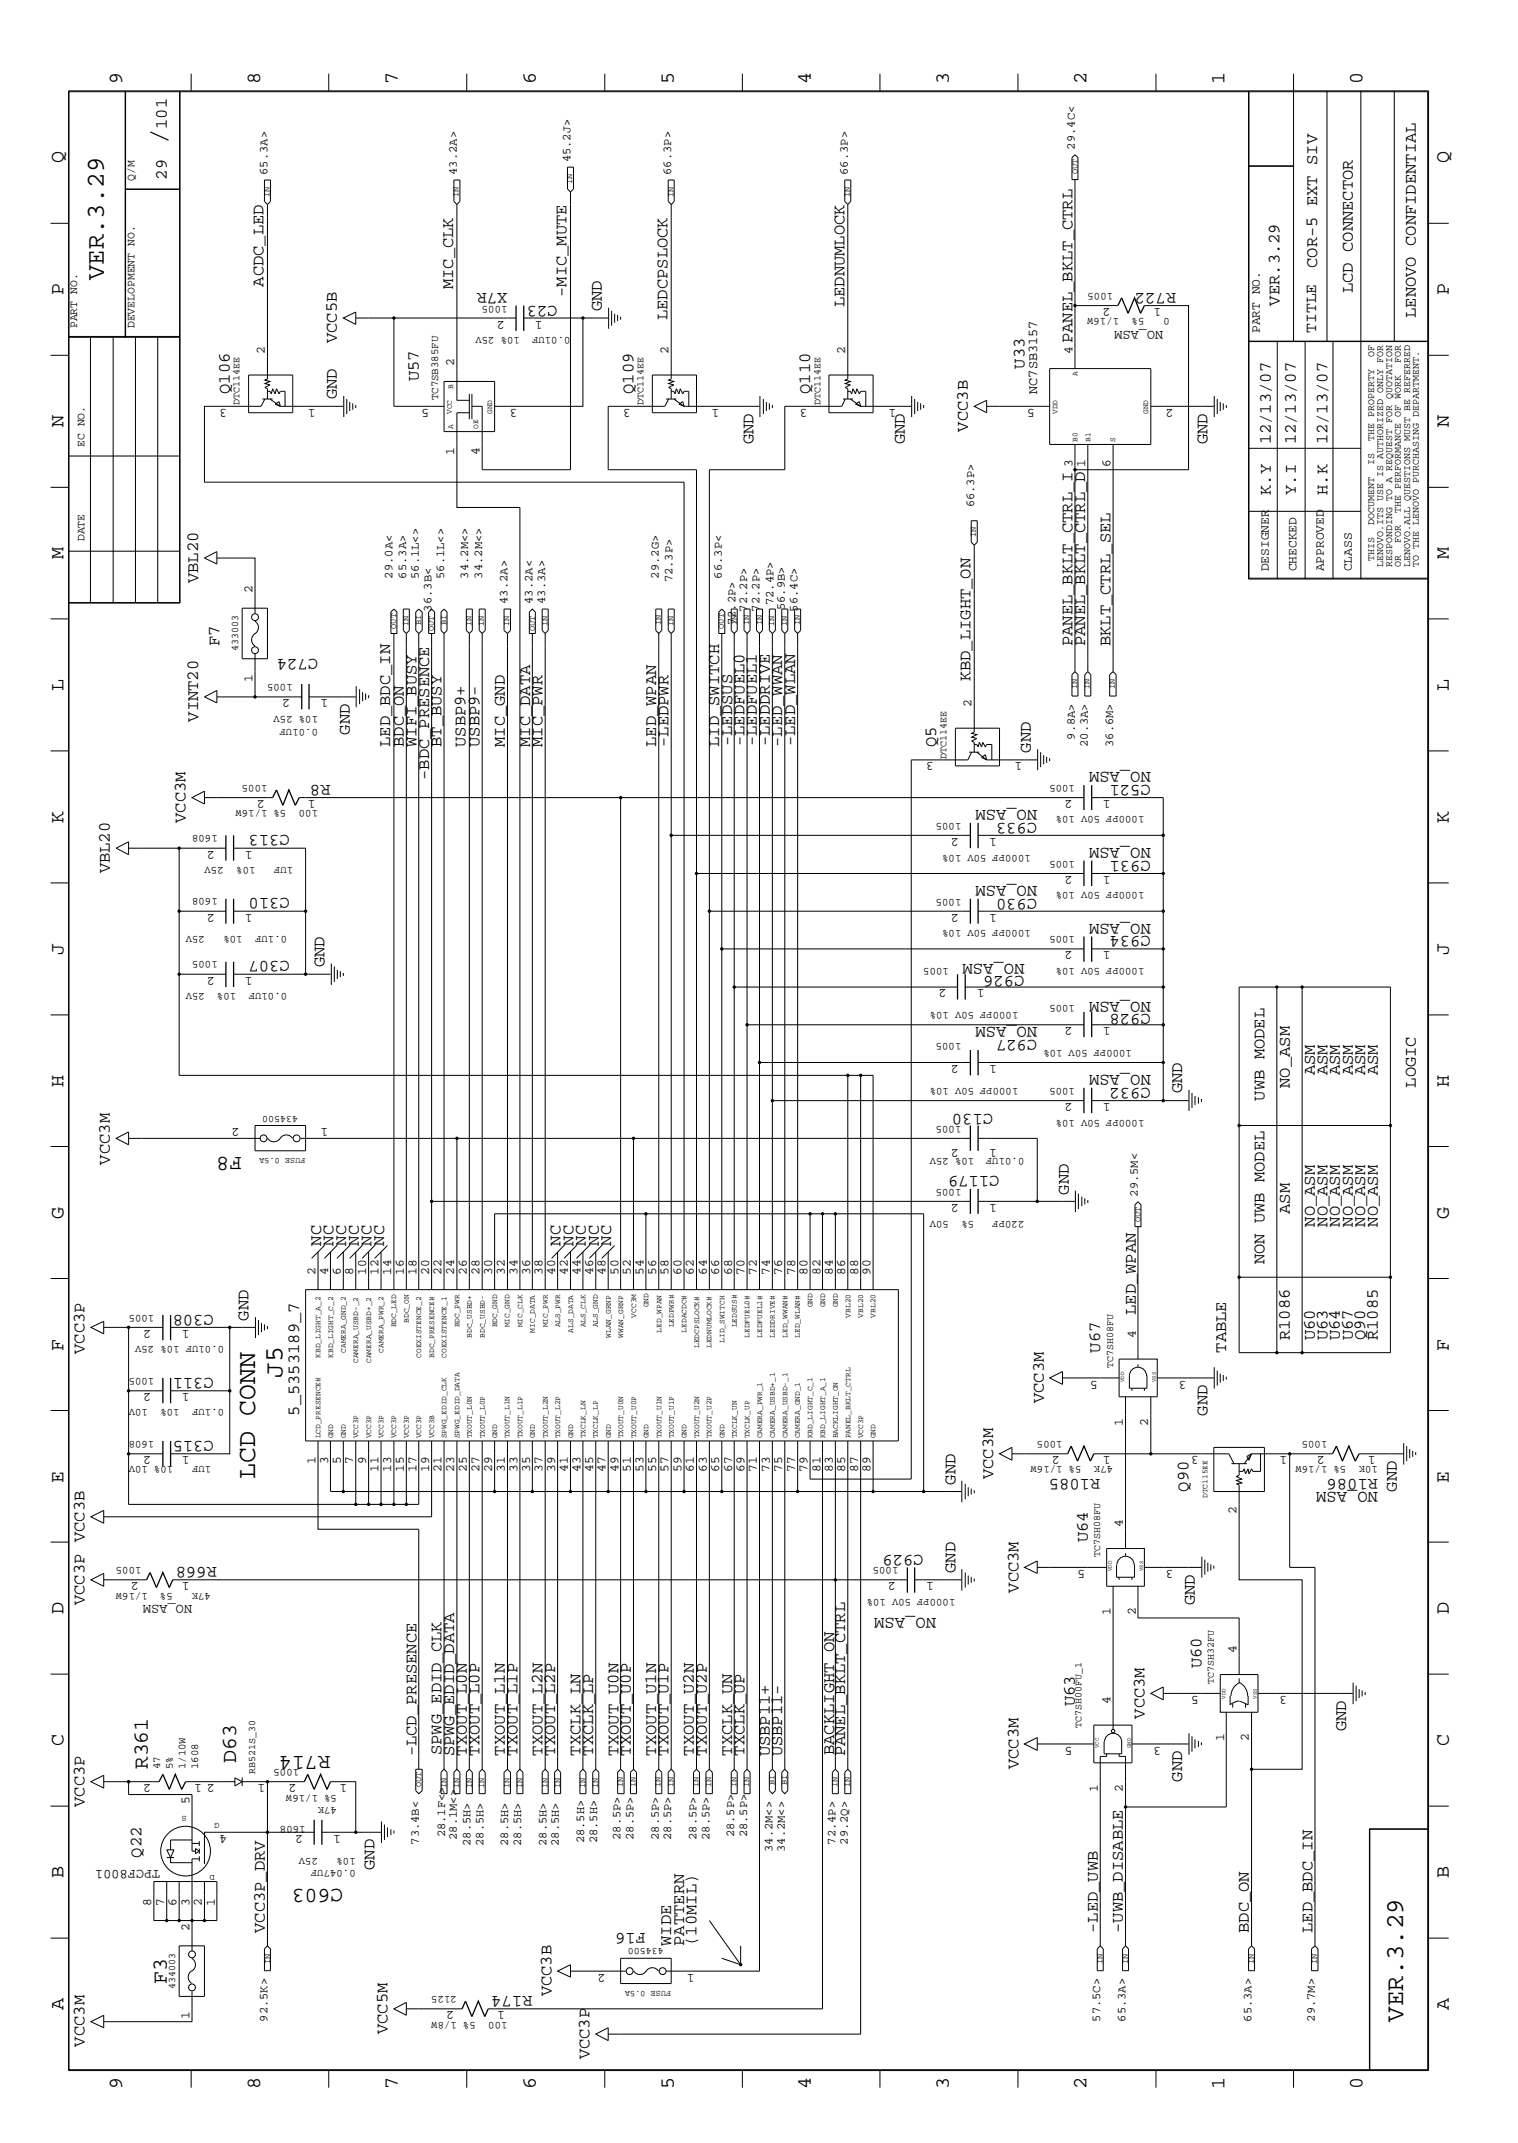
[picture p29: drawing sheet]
<svg xmlns="http://www.w3.org/2000/svg" width="300mm" height="423mm" viewBox="0 0 300 423" stroke-linecap="round" stroke-linejoin="round" font-family="sans-serif">
<defs><g id="words">
<g font-size="5.2">
<text x="32.9" y="28.4" transform="rotate(-90 32.9 28.4)">/</text>
<text x="55.8" y="272.2" transform="rotate(-90 55.8 272.2)">J5</text>
<text x="50.4" y="292.2" transform="rotate(-90 50.4 292.2)">LCD CONN</text>
</g>
<g font-size="5.1">
<text x="20.5" y="55.4" transform="rotate(-90 20.5 55.4)">VER.3.29</text>
<text x="277.2" y="399.4" transform="rotate(-90 277.2 399.4)">VER.3.29</text>
</g>
<g font-size="4.2">
<text x="47.8" y="228.5" transform="rotate(-180 47.8 228.5)">F8</text>
<text x="65.3" y="347" transform="rotate(-180 65.3 347)">R714</text>
<text x="29.2" y="349.5" transform="rotate(-90 29.2 349.5)">R361</text>
<text x="46.7" y="348.2" transform="rotate(-90 46.7 348.2)">D63</text>
<text x="67.8" y="373.1" transform="rotate(-180 67.8 373.1)">C603</text>
<text x="32.9" y="391.8" transform="rotate(-90 32.9 391.8)">F3</text>
</g>
<g font-size="4">
<text x="24.1" y="16.7" transform="rotate(-90 24.1 16.7)">9</text>
<text x="51.4" y="16.7" transform="rotate(-90 51.4 16.7)">8</text>
<text x="78.6" y="16.7" transform="rotate(-90 78.6 16.7)">7</text>
<text x="105.8" y="16.7" transform="rotate(-90 105.8 16.7)">6</text>
<text x="133.1" y="16.7" transform="rotate(-90 133.1 16.7)">5</text>
<text x="160.2" y="16.7" transform="rotate(-90 160.2 16.7)">4</text>
<text x="187.5" y="16.7" transform="rotate(-90 187.5 16.7)">3</text>
<text x="214.6" y="16.7" transform="rotate(-90 214.6 16.7)">2</text>
<text x="241.9" y="16.7" transform="rotate(-90 241.9 16.7)">1</text>
<text x="269.2" y="16.7" transform="rotate(-90 269.2 16.7)">0</text>
<text x="12.5" y="32.3" transform="rotate(-90 12.5 32.3)">Q</text>
<text x="286.2" y="32.3" transform="rotate(-90 286.2 32.3)">Q</text>
<text x="12.5" y="58.3" transform="rotate(-90 12.5 58.3)">P</text>
<text x="286.2" y="58.3" transform="rotate(-90 286.2 58.3)">P</text>
<text x="12.5" y="84.4" transform="rotate(-90 12.5 84.4)">N</text>
<text x="286.2" y="84.4" transform="rotate(-90 286.2 84.4)">N</text>
<text x="12.5" y="110.5" transform="rotate(-90 12.5 110.5)">M</text>
<text x="286.2" y="110.5" transform="rotate(-90 286.2 110.5)">M</text>
<text x="12.5" y="136.5" transform="rotate(-90 12.5 136.5)">L</text>
<text x="286.2" y="136.5" transform="rotate(-90 286.2 136.5)">L</text>
<text x="12.5" y="162.6" transform="rotate(-90 12.5 162.6)">K</text>
<text x="286.2" y="162.6" transform="rotate(-90 286.2 162.6)">K</text>
<text x="12.5" y="188.6" transform="rotate(-90 12.5 188.6)">J</text>
<text x="286.2" y="188.6" transform="rotate(-90 286.2 188.6)">J</text>
<text x="12.5" y="214.7" transform="rotate(-90 12.5 214.7)">H</text>
<text x="286.2" y="214.7" transform="rotate(-90 286.2 214.7)">H</text>
<text x="12.5" y="240.7" transform="rotate(-90 12.5 240.7)">G</text>
<text x="286.2" y="240.7" transform="rotate(-90 286.2 240.7)">G</text>
<text x="12.5" y="266.8" transform="rotate(-90 12.5 266.8)">F</text>
<text x="286.2" y="266.8" transform="rotate(-90 286.2 266.8)">F</text>
<text x="12.5" y="292.9" transform="rotate(-90 12.5 292.9)">E</text>
<text x="286.2" y="292.9" transform="rotate(-90 286.2 292.9)">E</text>
<text x="12.5" y="318.9" transform="rotate(-90 12.5 318.9)">D</text>
<text x="286.2" y="318.9" transform="rotate(-90 286.2 318.9)">D</text>
<text x="12.5" y="344.9" transform="rotate(-90 12.5 344.9)">C</text>
<text x="286.2" y="344.9" transform="rotate(-90 286.2 344.9)">C</text>
<text x="12.5" y="371" transform="rotate(-90 12.5 371)">B</text>
<text x="286.2" y="371" transform="rotate(-90 286.2 371)">B</text>
<text x="12.5" y="397" transform="rotate(-90 12.5 397)">A</text>
<text x="286.2" y="397" transform="rotate(-90 286.2 397)">A</text>
<text x="24.1" y="412.7" transform="rotate(-90 24.1 412.7)">9</text>
<text x="51.4" y="412.7" transform="rotate(-90 51.4 412.7)">8</text>
<text x="78.6" y="412.7" transform="rotate(-90 78.6 412.7)">7</text>
<text x="105.8" y="412.7" transform="rotate(-90 105.8 412.7)">6</text>
<text x="133.1" y="412.7" transform="rotate(-90 133.1 412.7)">5</text>
<text x="160.2" y="412.7" transform="rotate(-90 160.2 412.7)">4</text>
<text x="187.5" y="412.7" transform="rotate(-90 187.5 412.7)">3</text>
<text x="214.6" y="412.7" transform="rotate(-90 214.6 412.7)">2</text>
<text x="241.9" y="412.7" transform="rotate(-90 241.9 412.7)">1</text>
<text x="269.2" y="412.7" transform="rotate(-90 269.2 412.7)">0</text>
</g>
<g font-size="3.4">
<text x="32.9" y="25.5" transform="rotate(-90 32.9 25.5)">101</text>
<text x="32.9" y="35.5" transform="rotate(-90 32.9 35.5)">29</text>
<text x="260.2" y="52.9" transform="rotate(-90 260.2 52.9)">COR-5 EXT SIV</text>
<text x="52.1" y="56.6" transform="rotate(-90 52.1 56.6)">ACDC_LED</text>
<text x="89.5" y="57.2" transform="rotate(-90 89.5 57.2)">MIC_CLK</text>
<text x="100.2" y="57.9" transform="rotate(-180 100.2 57.9)">X7R</text>
<text x="111.9" y="58.7" transform="rotate(-90 111.9 58.7)">-MIC_MUTE</text>
<text x="232.3" y="57.9" transform="rotate(-180 232.3 57.9)">R722</text>
<text x="267.2" y="57.9" transform="rotate(-90 267.2 57.9)">LCD CONNECTOR</text>
<text x="110.2" y="60.4" transform="rotate(-180 110.2 60.4)">C23</text>
<text x="118.9" y="61.5" transform="rotate(-90 118.9 61.5)">GND</text>
<text x="131.8" y="63.2" transform="rotate(-90 131.8 63.2)">LEDCPSLOCK</text>
<text x="166.8" y="60.7" transform="rotate(-90 166.8 60.7)">LEDNUMLOCK</text>
<text x="252.7" y="60.4" transform="rotate(-90 252.7 60.4)">VER.3.29</text>
<text x="279.7" y="62.8" transform="rotate(-90 279.7 62.8)">LENOVO CONFIDENTIAL</text>
<text x="66.5" y="67.8" transform="rotate(-90 66.5 67.8)">VCC5B</text>
<text x="211.8" y="67.8" transform="rotate(-90 211.8 67.8)">PANEL_BKLT_CTRL</text>
<text x="45.4" y="77.8" transform="rotate(-90 45.4 77.8)">Q106</text>
<text x="82.7" y="75.4" transform="rotate(-90 82.7 75.4)">U57</text>
<text x="125.1" y="77.8" transform="rotate(-90 125.1 77.8)">Q109</text>
<text x="160" y="77.8" transform="rotate(-90 160 77.8)">Q110</text>
<text x="202.4" y="72.8" transform="rotate(-90 202.4 72.8)">U33</text>
<text x="66.5" y="78.9" transform="rotate(-90 66.5 78.9)">GND</text>
<text x="148.8" y="87.8" transform="rotate(-90 148.8 87.8)">GND</text>
<text x="178.7" y="87.8" transform="rotate(-90 178.7 87.8)">GND</text>
<text x="191.2" y="85.3" transform="rotate(-90 191.2 85.3)">VCC3B</text>
<text x="238.5" y="87.8" transform="rotate(-90 238.5 87.8)">GND</text>
<text x="251" y="87.8" transform="rotate(-90 251 87.8)">12/13/07</text>
<text x="255.9" y="87.8" transform="rotate(-90 255.9 87.8)">12/13/07</text>
<text x="262.2" y="87.8" transform="rotate(-90 262.2 87.8)">12/13/07</text>
<text x="251" y="97.8" transform="rotate(-90 251 97.8)">K.Y</text>
<text x="255.9" y="97.8" transform="rotate(-90 255.9 97.8)">Y.I</text>
<text x="262.2" y="97.8" transform="rotate(-90 262.2 97.8)">H.K</text>
<text x="39.1" y="115.2" transform="rotate(-90 39.1 115.2)">VBL20</text>
<text x="43.3" y="127.7" transform="rotate(-90 43.3 127.7)">F7</text>
<text x="62.8" y="130.1" transform="rotate(-180 62.8 130.1)">C724</text>
<text x="211.8" y="127.7" transform="rotate(-90 211.8 127.7)">PANEL_BKLT_CTRL_I</text>
<text x="214.4" y="127.7" transform="rotate(-90 214.4 127.7)">PANEL_BKLT_CTRL_D</text>
<text x="219.4" y="127.7" transform="rotate(-90 219.4 127.7)">BKLT_CTRL_SEL</text>
<text x="191.7" y="134.6" transform="rotate(-90 191.7 134.6)">KBD_LIGHT_ON</text>
<text x="39.1" y="142.6" transform="rotate(-90 39.1 142.6)">VINT20</text>
<text x="69.1" y="145.1" transform="rotate(-90 69.1 145.1)">GND</text>
<text x="77" y="147.6" transform="rotate(-90 77 147.6)">LED_BDC_IN</text>
<text x="79.8" y="147.6" transform="rotate(-90 79.8 147.6)">BDC_ON</text>
<text x="82.3" y="147.6" transform="rotate(-90 82.3 147.6)">WIFI_BUSY</text>
<text x="87.2" y="147.6" transform="rotate(-90 87.2 147.6)">BT_BUSY</text>
<text x="91.9" y="147.6" transform="rotate(-90 91.9 147.6)">USBP9+</text>
<text x="94.7" y="147.6" transform="rotate(-90 94.7 147.6)">USBP9-</text>
<text x="99.7" y="147.6" transform="rotate(-90 99.7 147.6)">MIC_GND</text>
<text x="104.7" y="147.6" transform="rotate(-90 104.7 147.6)">MIC_DATA</text>
<text x="107.2" y="147.6" transform="rotate(-90 107.2 147.6)">MIC_PWR</text>
<text x="129.6" y="147.6" transform="rotate(-90 129.6 147.6)">LED_WPAN</text>
<text x="132.1" y="147.6" transform="rotate(-90 132.1 147.6)">-LEDPWR</text>
<text x="142.1" y="147.6" transform="rotate(-90 142.1 147.6)">LID_SWITCH</text>
<text x="144.6" y="147.4" transform="rotate(-90 144.6 147.4)">-LEDSUS</text>
<text x="147.1" y="147.4" transform="rotate(-90 147.1 147.4)">-LEDFUEL0</text>
<text x="149.5" y="147.4" transform="rotate(-90 149.5 147.4)">-LEDFUEL1</text>
<text x="152.1" y="147.4" transform="rotate(-90 152.1 147.4)">-LEDDRIVE</text>
<text x="154.5" y="147.6" transform="rotate(-90 154.5 147.6)">-LED_WWAN</text>
<text x="157.1" y="147.4" transform="rotate(-90 157.1 147.4)">-LED_WLAN</text>
<text x="184.9" y="147.6" transform="rotate(-90 184.9 147.6)">Q5</text>
<text x="203.6" y="148.7" transform="rotate(-90 203.6 148.7)">GND</text>
<text x="65.3" y="155.1" transform="rotate(-180 65.3 155.1)">R8</text>
<text x="84.8" y="154.1" transform="rotate(-90 84.8 154.1)">-BDC_PRESENCE</text>
<text x="227.3" y="155.1" transform="rotate(-180 227.3 155.1)">C521</text>
<text x="227.3" y="152.6" transform="rotate(-180 227.3 152.6)">NO_ASM</text>
<text x="204.9" y="160" transform="rotate(-180 204.9 160)">NO_ASM</text>
<text x="36.7" y="162.6" transform="rotate(-90 36.7 162.6)">VCC3M</text>
<text x="57.2" y="164.9" transform="rotate(-180 57.2 164.9)">C313</text>
<text x="204.9" y="162.6" transform="rotate(-180 204.9 162.6)">C933</text>
<text x="227.3" y="167.6" transform="rotate(-180 227.3 167.6)">NO_ASM</text>
<text x="21.7" y="172.6" transform="rotate(-90 21.7 172.6)">VBL20</text>
<text x="227.3" y="170" transform="rotate(-180 227.3 170)">C931</text>
<text x="57.2" y="177.4" transform="rotate(-180 57.2 177.4)">C310</text>
<text x="204.9" y="177.5" transform="rotate(-180 204.9 177.5)">C930</text>
<text x="204.9" y="175" transform="rotate(-180 204.9 175)">NO_ASM</text>
<text x="227.3" y="185" transform="rotate(-180 227.3 185)">C934</text>
<text x="227.3" y="182.5" transform="rotate(-180 227.3 182.5)">NO_ASM</text>
<text x="57.2" y="189.9" transform="rotate(-180 57.2 189.9)">C307</text>
<text x="64.1" y="191.1" transform="rotate(-90 64.1 191.1)">GND</text>
<text x="202.4" y="190.4" transform="rotate(-180 202.4 190.4)">NO_ASM</text>
<text x="202.4" y="192.9" transform="rotate(-180 202.4 192.9)">C926</text>
<text x="227.3" y="197.9" transform="rotate(-180 227.3 197.9)">NO_ASM</text>
<text x="204.9" y="202.9" transform="rotate(-180 204.9 202.9)">NO_ASM</text>
<text x="227.3" y="200.4" transform="rotate(-180 227.3 200.4)">C928</text>
<text x="204.9" y="205.4" transform="rotate(-180 204.9 205.4)">C927</text>
<text x="227.3" y="214.9" transform="rotate(-180 227.3 214.9)">C932</text>
<text x="227.3" y="212.4" transform="rotate(-180 227.3 212.4)">NO_ASM</text>
<text x="233.5" y="216" transform="rotate(-90 233.5 216)">GND</text>
<text x="254.8" y="214.9" transform="rotate(-90 254.8 214.9)">NO_ASM</text>
<text x="259.8" y="212.4" transform="rotate(-90 259.8 212.4)">ASM</text>
<text x="262.2" y="212.4" transform="rotate(-90 262.2 212.4)">ASM</text>
<text x="264.7" y="212.4" transform="rotate(-90 264.7 212.4)">ASM</text>
<text x="267.2" y="212.4" transform="rotate(-90 267.2 212.4)">ASM</text>
<text x="269.7" y="212.4" transform="rotate(-90 269.7 212.4)">ASM</text>
<text x="272.2" y="212.4" transform="rotate(-90 272.2 212.4)">ASM</text>
<text x="279.7" y="214.9" transform="rotate(-90 279.7 214.9)">LOGIC</text>
<text x="196.2" y="220" transform="rotate(-180 196.2 220)">C130</text>
<text x="249.8" y="217.4" transform="rotate(-90 249.8 217.4)">UWB MODEL</text>
<text x="21.7" y="230" transform="rotate(-90 21.7 230)">VCC3M</text>
<text x="197.4" y="232.3" transform="rotate(-180 197.4 232.3)">C1179</text>
<text x="211.2" y="236" transform="rotate(-90 211.2 236)">GND</text>
<text x="254.8" y="239.8" transform="rotate(-90 254.8 239.8)">ASM</text>
<text x="259.8" y="242.3" transform="rotate(-90 259.8 242.3)">NO_ASM</text>
<text x="262.2" y="242.3" transform="rotate(-90 262.2 242.3)">NO_ASM</text>
<text x="264.7" y="242.3" transform="rotate(-90 264.7 242.3)">NO_ASM</text>
<text x="267.2" y="242.3" transform="rotate(-90 267.2 242.3)">NO_ASM</text>
<text x="269.7" y="242.3" transform="rotate(-90 269.7 242.3)">NO_ASM</text>
<text x="272.2" y="242.3" transform="rotate(-90 272.2 242.3)">NO_ASM</text>
<text x="63.4" y="246" transform="rotate(-90 63.4 246)">NC</text>
<text x="65.9" y="246" transform="rotate(-90 65.9 246)">NC</text>
<text x="68.4" y="246" transform="rotate(-90 68.4 246)">NC</text>
<text x="70.9" y="246" transform="rotate(-90 70.9 246)">NC</text>
<text x="73.4" y="246" transform="rotate(-90 73.4 246)">NC</text>
<text x="75.9" y="246" transform="rotate(-90 75.9 246)">NC</text>
<text x="110.7" y="246" transform="rotate(-90 110.7 246)">NC</text>
<text x="113.3" y="246" transform="rotate(-90 113.3 246)">NC</text>
<text x="115.7" y="246" transform="rotate(-90 115.7 246)">NC</text>
<text x="118.3" y="246" transform="rotate(-90 118.3 246)">NC</text>
<text x="120.7" y="246" transform="rotate(-90 120.7 246)">NC</text>
<text x="249.8" y="249.8" transform="rotate(-90 249.8 249.8)">NON UWB MODEL</text>
<text x="42.2" y="259.7" transform="rotate(-180 42.2 259.7)">C308</text>
<text x="49.1" y="260.9" transform="rotate(-90 49.1 260.9)">GND</text>
<text x="224.4" y="259.8" transform="rotate(-90 224.4 259.8)">LED_WPAN</text>
<text x="16.7" y="267.5" transform="rotate(-90 16.7 267.5)">VCC3P</text>
<text x="217.3" y="267.2" transform="rotate(-90 217.3 267.2)">U67</text>
<text x="242.2" y="267.2" transform="rotate(-90 242.2 267.2)">TABLE</text>
<text x="254.8" y="264.8" transform="rotate(-90 254.8 264.8)">R1086</text>
<text x="259.8" y="264.8" transform="rotate(-90 259.8 264.8)">U60</text>
<text x="262.2" y="264.8" transform="rotate(-90 262.2 264.8)">U63</text>
<text x="264.7" y="264.8" transform="rotate(-90 264.7 264.8)">U64</text>
<text x="267.2" y="264.8" transform="rotate(-90 267.2 264.8)">U67</text>
<text x="269.7" y="264.8" transform="rotate(-90 269.7 264.8)">Q90</text>
<text x="272.2" y="264.8" transform="rotate(-90 272.2 264.8)">R1085</text>
<text x="42.2" y="272.1" transform="rotate(-180 42.2 272.1)">C311</text>
<text x="59.1" y="279.7" transform="rotate(-90 59.1 279.7)">5_5353189_7</text>
<text x="206.2" y="277.2" transform="rotate(-90 206.2 277.2)">VCC3M</text>
<text x="238.5" y="279.7" transform="rotate(-90 238.5 279.7)">GND</text>
<text x="42.2" y="284.6" transform="rotate(-180 42.2 284.6)">C315</text>
<text x="188.7" y="293.3" transform="rotate(-90 188.7 293.3)">GND</text>
<text x="196.2" y="292.2" transform="rotate(-90 196.2 292.2)">VCC3M</text>
<text x="217.3" y="292.2" transform="rotate(-180 217.3 292.2)">R1085</text>
<text x="272.2" y="292.2" transform="rotate(-180 272.2 292.2)">R1086</text>
<text x="234.8" y="294.6" transform="rotate(-90 234.8 294.6)">Q90</text>
<text x="272.2" y="294.6" transform="rotate(-180 272.2 294.6)">NO_ASM</text>
<text x="275.9" y="294.6" transform="rotate(-90 275.9 294.6)">GND</text>
<text x="214.9" y="304.6" transform="rotate(-90 214.9 304.6)">U64</text>
<text x="42.8" y="309.6" transform="rotate(-180 42.8 309.6)">R668</text>
<text x="182.5" y="307.1" transform="rotate(-180 182.5 307.1)">C929</text>
<text x="188.7" y="310.7" transform="rotate(-90 188.7 310.7)">GND</text>
<text x="16.7" y="317.1" transform="rotate(-90 16.7 317.1)">VCC3P VCC3B</text>
<text x="201.2" y="314.6" transform="rotate(-90 201.2 314.6)">VCC3M</text>
<text x="236.1" y="317.1" transform="rotate(-90 236.1 317.1)">GND</text>
<text x="184.9" y="319.6" transform="rotate(-180 184.9 319.6)">NO_ASM</text>
<text x="237.3" y="329.5" transform="rotate(-90 237.3 329.5)">U60</text>
<text x="212.3" y="337.1" transform="rotate(-90 212.3 337.1)">U63</text>
<text x="226.1" y="339.5" transform="rotate(-90 226.1 339.5)">VCC3M</text>
<text x="265.9" y="342" transform="rotate(-90 265.9 342)">GND</text>
<text x="82.3" y="347" transform="rotate(-90 82.3 347)">-LCD_PRESENCE</text>
<text x="87.2" y="346.7" transform="rotate(-90 87.2 346.7)">SPWG_EDID_CLK</text>
<text x="89.7" y="347" transform="rotate(-90 89.7 347)">SPWG_EDID_DATA</text>
<text x="92.2" y="346.8" transform="rotate(-90 92.2 346.8)">TXOUT_L0N</text>
<text x="94.7" y="346.8" transform="rotate(-90 94.7 346.8)">TXOUT_L0P</text>
<text x="99.7" y="346.8" transform="rotate(-90 99.7 346.8)">TXOUT_L1N</text>
<text x="102.2" y="346.8" transform="rotate(-90 102.2 346.8)">TXOUT_L1P</text>
<text x="107.2" y="346.8" transform="rotate(-90 107.2 346.8)">TXOUT_L2N</text>
<text x="109.6" y="346.8" transform="rotate(-90 109.6 346.8)">TXOUT_L2P</text>
<text x="114.6" y="346.8" transform="rotate(-90 114.6 346.8)">TXCLK_LN</text>
<text x="117.2" y="346.8" transform="rotate(-90 117.2 346.8)">TXCLK_LP</text>
<text x="122.2" y="346.8" transform="rotate(-90 122.2 346.8)">TXOUT_U0N</text>
<text x="124.6" y="346.8" transform="rotate(-90 124.6 346.8)">TXOUT_U0P</text>
<text x="129.6" y="346.8" transform="rotate(-90 129.6 346.8)">TXOUT_U1N</text>
<text x="132.1" y="346.8" transform="rotate(-90 132.1 346.8)">TXOUT_U1P</text>
<text x="137.1" y="346.8" transform="rotate(-90 137.1 346.8)">TXOUT_U2N</text>
<text x="139.6" y="346.8" transform="rotate(-90 139.6 346.8)">TXOUT_U2P</text>
<text x="144.6" y="346.8" transform="rotate(-90 144.6 346.8)">TXCLK_UN</text>
<text x="147.1" y="346.8" transform="rotate(-90 147.1 346.8)">TXCLK_UP</text>
<text x="152.1" y="347" transform="rotate(-90 152.1 347)">USBP11+</text>
<text x="154.5" y="347" transform="rotate(-90 154.5 347)">USBP11-</text>
<text x="164.8" y="346.7" transform="rotate(-90 164.8 346.7)">BACKLIGHT_ON</text>
<text x="167" y="347" transform="rotate(-90 167 347)">PANEL_BKLT_CTRL</text>
<text x="201.2" y="349.5" transform="rotate(-90 201.2 349.5)">VCC3M</text>
<text x="233.5" y="352" transform="rotate(-90 233.5 352)">GND</text>
<text x="16.7" y="357" transform="rotate(-90 16.7 357)">VCC3P</text>
<text x="27.9" y="366.9" transform="rotate(-90 27.9 366.9)">Q22</text>
<text x="74" y="369.4" transform="rotate(-90 74 369.4)">GND</text>
<text x="52.3" y="381.8" transform="rotate(-90 52.3 381.8)">VCC3P_DRV</text>
<text x="127.6" y="381.8" transform="rotate(-180 127.6 381.8)">F16</text>
<text x="216.8" y="381.8" transform="rotate(-90 216.8 381.8)">-LED_UWB</text>
<text x="221.8" y="381.8" transform="rotate(-90 221.8 381.8)">-UWB_DISABLE</text>
<text x="246.7" y="381.8" transform="rotate(-90 246.7 381.8)">BDC_ON</text>
<text x="259.2" y="381.8" transform="rotate(-90 259.2 381.8)">LED_BDC_IN</text>
<text x="132.6" y="384.4" transform="rotate(-90 132.6 384.4)">WIDE</text>
<text x="135.1" y="384.4" transform="rotate(-90 135.1 384.4)">PATTERN</text>
<text x="137.6" y="384.4" transform="rotate(-90 137.6 384.4)">(10MIL)</text>
<text x="105.2" y="394.4" transform="rotate(-180 105.2 394.4)">R174</text>
<text x="109" y="394.4" transform="rotate(-90 109 394.4)">VCC3B</text>
<text x="76.5" y="401.8" transform="rotate(-90 76.5 401.8)">VCC5M</text>
<text x="16.7" y="404.3" transform="rotate(-90 16.7 404.3)">VCC3M</text>
<text x="116.4" y="406.8" transform="rotate(-90 116.4 406.8)">VCC3P</text>
</g>
<text font-size="3.2" x="260" y="65.8" transform="rotate(-90 260 65.8)">TITLE</text>
<g font-size="2.7">
<text x="229.8" y="65.4" transform="rotate(-180 229.8 65.4)">NO_ASM</text>
<text x="204.9" y="77.8" transform="rotate(-90 204.9 77.8)">NC7SB3157</text>
<text x="37.9" y="317.1" transform="rotate(-180 37.9 317.1)">NO_ASM</text>
<text x="31.7" y="369.4" transform="rotate(-180 31.7 369.4)">TPCF8001</text>
</g>
<g font-size="2.5">
<text x="99.7" y="63.3" transform="rotate(-180 99.7 63.3)">2</text>
<text x="107.2" y="63.3" transform="rotate(-180 107.2 63.3)">1</text>
<text x="219.4" y="60.9" transform="rotate(-180 219.4 60.9)">2</text>
<text x="229.4" y="60.9" transform="rotate(-180 229.4 60.9)">1</text>
<text x="248.8" y="65.8" transform="rotate(-90 248.8 65.8)">PART NO.</text>
<text x="52.3" y="69.9" transform="rotate(-90 52.3 69.9)">2</text>
<text x="132.1" y="69.9" transform="rotate(-90 132.1 69.9)">2</text>
<text x="167" y="69.9" transform="rotate(-90 167 69.9)">2</text>
<text x="211.8" y="69.9" transform="rotate(-90 211.8 69.9)">4</text>
<text x="89.7" y="72.3" transform="rotate(-90 89.7 72.3)">2</text>
<text x="44.9" y="80.8" transform="rotate(-180 44.9 80.8)">3</text>
<text x="62.3" y="80.8" transform="rotate(-180 62.3 80.8)">1</text>
<text x="84.8" y="80.8" transform="rotate(-180 84.8 80.8)">5</text>
<text x="102.2" y="80.8" transform="rotate(-180 102.2 80.8)">3</text>
<text x="124.6" y="80.8" transform="rotate(-180 124.6 80.8)">3</text>
<text x="142.1" y="80.8" transform="rotate(-180 142.1 80.8)">1</text>
<text x="159.5" y="80.8" transform="rotate(-180 159.5 80.8)">3</text>
<text x="177" y="80.8" transform="rotate(-180 177 80.8)">1</text>
<text x="204.4" y="80.8" transform="rotate(-180 204.4 80.8)">5</text>
<text x="231.8" y="80.8" transform="rotate(-180 231.8 80.8)">2</text>
<text x="89.7" y="89.8" transform="rotate(-90 89.7 89.8)">1</text>
<text x="94.7" y="89.8" transform="rotate(-90 94.7 89.8)">4</text>
<text x="211.8" y="92.3" transform="rotate(-90 211.8 92.3)">3</text>
<text x="214.4" y="92.3" transform="rotate(-90 214.4 92.3)">1</text>
<text x="219.4" y="92.3" transform="rotate(-90 219.4 92.3)">6</text>
<text x="250.6" y="112.9" transform="rotate(-90 250.6 112.9)">DESIGNER</text>
<text x="256.1" y="112.9" transform="rotate(-90 256.1 112.9)">CHECKED</text>
<text x="261.5" y="112.9" transform="rotate(-90 261.5 112.9)">APPROVED</text>
<text x="267" y="112.9" transform="rotate(-90 267 112.9)">CLASS</text>
<text x="49.9" y="117.2" transform="rotate(-90 49.9 117.2)">2</text>
<text x="49.9" y="134.7" transform="rotate(-90 49.9 134.7)">1</text>
<text x="57.3" y="138.1" transform="rotate(-180 57.3 138.1)">2</text>
<text x="64.9" y="138.1" transform="rotate(-180 64.9 138.1)">1</text>
<text x="191.9" y="139.6" transform="rotate(-90 191.9 139.6)">2</text>
<text x="184.5" y="150.6" transform="rotate(-180 184.5 150.6)">3</text>
<text x="201.9" y="150.6" transform="rotate(-180 201.9 150.6)">1</text>
<text x="52.3" y="158.1" transform="rotate(-180 52.3 158.1)">2</text>
<text x="62.3" y="158.1" transform="rotate(-180 62.3 158.1)">1</text>
<text x="211.8" y="158.1" transform="rotate(-180 211.8 158.1)">2</text>
<text x="219.4" y="158.1" transform="rotate(-180 219.4 158.1)">1</text>
<text x="189.4" y="165.5" transform="rotate(-180 189.4 165.5)">2</text>
<text x="196.9" y="165.5" transform="rotate(-180 196.9 165.5)">1</text>
<text x="42.4" y="168.1" transform="rotate(-180 42.4 168.1)">2</text>
<text x="49.9" y="168.1" transform="rotate(-180 49.9 168.1)">1</text>
<text x="211.8" y="173.1" transform="rotate(-180 211.8 173.1)">2</text>
<text x="219.4" y="173.1" transform="rotate(-180 219.4 173.1)">1</text>
<text x="42.4" y="180.5" transform="rotate(-180 42.4 180.5)">2</text>
<text x="49.9" y="180.5" transform="rotate(-180 49.9 180.5)">1</text>
<text x="189.4" y="180.5" transform="rotate(-180 189.4 180.5)">2</text>
<text x="196.9" y="180.5" transform="rotate(-180 196.9 180.5)">1</text>
<text x="211.8" y="188" transform="rotate(-180 211.8 188)">2</text>
<text x="219.4" y="188" transform="rotate(-180 219.4 188)">1</text>
<text x="42.4" y="193" transform="rotate(-180 42.4 193)">2</text>
<text x="49.9" y="193" transform="rotate(-180 49.9 193)">1</text>
<text x="186.9" y="195.3" transform="rotate(-180 186.9 195.3)">2</text>
<text x="194.5" y="195.3" transform="rotate(-180 194.5 195.3)">1</text>
<text x="211.8" y="202.9" transform="rotate(-180 211.8 202.9)">2</text>
<text x="219.4" y="202.9" transform="rotate(-180 219.4 202.9)">1</text>
<text x="189.4" y="210.3" transform="rotate(-180 189.4 210.3)">2</text>
<text x="196.9" y="210.3" transform="rotate(-180 196.9 210.3)">1</text>
<text x="211.8" y="217.8" transform="rotate(-180 211.8 217.8)">2</text>
<text x="219.4" y="217.8" transform="rotate(-180 219.4 217.8)">1</text>
<text x="47.3" y="222.8" transform="rotate(-180 47.3 222.8)">2</text>
<text x="64.9" y="222.8" transform="rotate(-180 64.9 222.8)">1</text>
<text x="189.4" y="227" transform="rotate(-180 189.4 227)">2</text>
<text x="196.9" y="227" transform="rotate(-180 196.9 227)">1</text>
<text x="189.4" y="237.8" transform="rotate(-180 189.4 237.8)">2</text>
<text x="196.9" y="237.8" transform="rotate(-180 196.9 237.8)">1</text>
<text x="62.3" y="251.8" transform="rotate(-90 62.3 251.8)">2</text>
<text x="64.9" y="251.8" transform="rotate(-90 64.9 251.8)">4</text>
<text x="67.3" y="251.8" transform="rotate(-90 67.3 251.8)">6</text>
<text x="69.8" y="251.8" transform="rotate(-90 69.8 251.8)">8</text>
<text x="72.3" y="251.8" transform="rotate(-90 72.3 251.8)">10</text>
<text x="74.8" y="251.8" transform="rotate(-90 74.8 251.8)">12</text>
<text x="77.3" y="251.8" transform="rotate(-90 77.3 251.8)">14</text>
<text x="79.8" y="251.8" transform="rotate(-90 79.8 251.8)">16</text>
<text x="82.3" y="251.8" transform="rotate(-90 82.3 251.8)">18</text>
<text x="84.8" y="251.8" transform="rotate(-90 84.8 251.8)">20</text>
<text x="87.2" y="251.8" transform="rotate(-90 87.2 251.8)">22</text>
<text x="89.7" y="251.8" transform="rotate(-90 89.7 251.8)">24</text>
<text x="92.2" y="251.8" transform="rotate(-90 92.2 251.8)">26</text>
<text x="94.7" y="251.8" transform="rotate(-90 94.7 251.8)">28</text>
<text x="97.2" y="251.8" transform="rotate(-90 97.2 251.8)">30</text>
<text x="99.7" y="251.8" transform="rotate(-90 99.7 251.8)">32</text>
<text x="102.2" y="251.8" transform="rotate(-90 102.2 251.8)">34</text>
<text x="104.7" y="251.8" transform="rotate(-90 104.7 251.8)">36</text>
<text x="107.2" y="251.8" transform="rotate(-90 107.2 251.8)">38</text>
<text x="109.6" y="251.8" transform="rotate(-90 109.6 251.8)">40</text>
<text x="112.2" y="251.8" transform="rotate(-90 112.2 251.8)">42</text>
<text x="114.6" y="251.8" transform="rotate(-90 114.6 251.8)">44</text>
<text x="117.2" y="251.8" transform="rotate(-90 117.2 251.8)">46</text>
<text x="119.6" y="251.8" transform="rotate(-90 119.6 251.8)">48</text>
<text x="122.2" y="251.8" transform="rotate(-90 122.2 251.8)">50</text>
<text x="124.6" y="251.8" transform="rotate(-90 124.6 251.8)">52</text>
<text x="127.1" y="251.8" transform="rotate(-90 127.1 251.8)">54</text>
<text x="129.6" y="251.8" transform="rotate(-90 129.6 251.8)">56</text>
<text x="132.1" y="251.8" transform="rotate(-90 132.1 251.8)">58</text>
<text x="134.6" y="251.8" transform="rotate(-90 134.6 251.8)">60</text>
<text x="137.1" y="251.8" transform="rotate(-90 137.1 251.8)">62</text>
<text x="139.6" y="251.8" transform="rotate(-90 139.6 251.8)">64</text>
<text x="142.1" y="251.8" transform="rotate(-90 142.1 251.8)">66</text>
<text x="144.6" y="251.8" transform="rotate(-90 144.6 251.8)">68</text>
<text x="147.1" y="251.8" transform="rotate(-90 147.1 251.8)">70</text>
<text x="149.5" y="251.8" transform="rotate(-90 149.5 251.8)">72</text>
<text x="152.1" y="251.8" transform="rotate(-90 152.1 251.8)">74</text>
<text x="154.5" y="251.8" transform="rotate(-90 154.5 251.8)">76</text>
<text x="157.1" y="251.8" transform="rotate(-90 157.1 251.8)">78</text>
<text x="159.5" y="251.8" transform="rotate(-90 159.5 251.8)">80</text>
<text x="162.1" y="251.8" transform="rotate(-90 162.1 251.8)">82</text>
<text x="164.5" y="251.8" transform="rotate(-90 164.5 251.8)">84</text>
<text x="167" y="251.8" transform="rotate(-90 167 251.8)">86</text>
<text x="169.5" y="251.8" transform="rotate(-90 169.5 251.8)">88</text>
<text x="172" y="251.8" transform="rotate(-90 172 251.8)">90</text>
<text x="29.9" y="262.7" transform="rotate(-180 29.9 262.7)">2</text>
<text x="37.4" y="262.7" transform="rotate(-180 37.4 262.7)">1</text>
<text x="224.4" y="264.2" transform="rotate(-90 224.4 264.2)">4</text>
<text x="29.9" y="275.3" transform="rotate(-180 29.9 275.3)">2</text>
<text x="37.4" y="275.3" transform="rotate(-180 37.4 275.3)">1</text>
<text x="216.8" y="272.7" transform="rotate(-180 216.8 272.7)">5</text>
<text x="234.4" y="272.7" transform="rotate(-180 234.4 272.7)">3</text>
<text x="221.8" y="281.7" transform="rotate(-90 221.8 281.7)">1</text>
<text x="226.8" y="281.7" transform="rotate(-90 226.8 281.7)">2</text>
<text x="29.9" y="287.7" transform="rotate(-180 29.9 287.7)">2</text>
<text x="37.4" y="287.7" transform="rotate(-180 37.4 287.7)">1</text>
<text x="209.4" y="287.7" transform="rotate(-180 209.4 287.7)">2</text>
<text x="219.4" y="287.7" transform="rotate(-180 219.4 287.7)">1</text>
<text x="236.8" y="287.7" transform="rotate(-180 236.8 287.7)">3</text>
<text x="254.3" y="287.7" transform="rotate(-180 254.3 287.7)">1</text>
<text x="261.7" y="287.7" transform="rotate(-180 261.7 287.7)">2</text>
<text x="271.7" y="287.7" transform="rotate(-180 271.7 287.7)">1</text>
<text x="62.3" y="289.2" transform="rotate(-90 62.3 289.2)">1</text>
<text x="64.9" y="289.2" transform="rotate(-90 64.9 289.2)">3</text>
<text x="67.3" y="289.2" transform="rotate(-90 67.3 289.2)">5</text>
<text x="69.8" y="289.2" transform="rotate(-90 69.8 289.2)">7</text>
<text x="72.3" y="289.2" transform="rotate(-90 72.3 289.2)">9</text>
<text x="74.8" y="290.7" transform="rotate(-90 74.8 290.7)">11</text>
<text x="77.3" y="290.7" transform="rotate(-90 77.3 290.7)">13</text>
<text x="79.8" y="290.7" transform="rotate(-90 79.8 290.7)">15</text>
<text x="82.3" y="290.7" transform="rotate(-90 82.3 290.7)">17</text>
<text x="84.8" y="290.7" transform="rotate(-90 84.8 290.7)">19</text>
<text x="87.2" y="290.7" transform="rotate(-90 87.2 290.7)">21</text>
<text x="89.7" y="290.7" transform="rotate(-90 89.7 290.7)">23</text>
<text x="92.2" y="290.7" transform="rotate(-90 92.2 290.7)">25</text>
<text x="94.7" y="290.7" transform="rotate(-90 94.7 290.7)">27</text>
<text x="97.2" y="290.7" transform="rotate(-90 97.2 290.7)">29</text>
<text x="99.7" y="290.7" transform="rotate(-90 99.7 290.7)">31</text>
<text x="102.2" y="290.7" transform="rotate(-90 102.2 290.7)">33</text>
<text x="104.7" y="290.7" transform="rotate(-90 104.7 290.7)">35</text>
<text x="107.2" y="290.7" transform="rotate(-90 107.2 290.7)">37</text>
<text x="109.6" y="290.7" transform="rotate(-90 109.6 290.7)">39</text>
<text x="112.2" y="290.7" transform="rotate(-90 112.2 290.7)">41</text>
<text x="114.6" y="290.7" transform="rotate(-90 114.6 290.7)">43</text>
<text x="117.2" y="290.7" transform="rotate(-90 117.2 290.7)">45</text>
<text x="119.6" y="290.7" transform="rotate(-90 119.6 290.7)">47</text>
<text x="122.2" y="290.7" transform="rotate(-90 122.2 290.7)">49</text>
<text x="124.6" y="290.7" transform="rotate(-90 124.6 290.7)">51</text>
<text x="127.1" y="290.7" transform="rotate(-90 127.1 290.7)">53</text>
<text x="129.6" y="290.7" transform="rotate(-90 129.6 290.7)">55</text>
<text x="132.1" y="290.7" transform="rotate(-90 132.1 290.7)">57</text>
<text x="134.6" y="290.7" transform="rotate(-90 134.6 290.7)">59</text>
<text x="137.1" y="290.7" transform="rotate(-90 137.1 290.7)">61</text>
<text x="139.6" y="290.7" transform="rotate(-90 139.6 290.7)">63</text>
<text x="142.1" y="290.7" transform="rotate(-90 142.1 290.7)">65</text>
<text x="144.6" y="290.7" transform="rotate(-90 144.6 290.7)">67</text>
<text x="147.1" y="290.7" transform="rotate(-90 147.1 290.7)">69</text>
<text x="149.5" y="290.7" transform="rotate(-90 149.5 290.7)">71</text>
<text x="152.1" y="290.7" transform="rotate(-90 152.1 290.7)">73</text>
<text x="154.5" y="290.7" transform="rotate(-90 154.5 290.7)">75</text>
<text x="157.1" y="290.7" transform="rotate(-90 157.1 290.7)">77</text>
<text x="159.5" y="290.7" transform="rotate(-90 159.5 290.7)">79</text>
<text x="162.1" y="290.7" transform="rotate(-90 162.1 290.7)">81</text>
<text x="164.5" y="290.7" transform="rotate(-90 164.5 290.7)">83</text>
<text x="167" y="290.7" transform="rotate(-90 167 290.7)">85</text>
<text x="169.5" y="290.7" transform="rotate(-90 169.5 290.7)">87</text>
<text x="172" y="290.7" transform="rotate(-90 172 290.7)">89</text>
<text x="244.3" y="299.1" transform="rotate(-90 244.3 299.1)">2</text>
<text x="221.8" y="301.7" transform="rotate(-90 221.8 301.7)">4</text>
<text x="214.4" y="310.1" transform="rotate(-180 214.4 310.1)">5</text>
<text x="231.8" y="310.1" transform="rotate(-180 231.8 310.1)">3</text>
<text x="27.4" y="312.6" transform="rotate(-180 27.4 312.6)">2</text>
<text x="37.4" y="312.6" transform="rotate(-180 37.4 312.6)">1</text>
<text x="177" y="312.6" transform="rotate(-180 177 312.6)">2</text>
<text x="184.5" y="312.6" transform="rotate(-180 184.5 312.6)">1</text>
<text x="219.4" y="319.1" transform="rotate(-90 219.4 319.1)">1</text>
<text x="224.4" y="319.1" transform="rotate(-90 224.4 319.1)">2</text>
<text x="244.3" y="326.6" transform="rotate(-90 244.3 326.6)">4</text>
<text x="236.8" y="335" transform="rotate(-180 236.8 335)">5</text>
<text x="254.3" y="335" transform="rotate(-180 254.3 335)">3</text>
<text x="219.4" y="336.6" transform="rotate(-90 219.4 336.6)">4</text>
<text x="211.8" y="345" transform="rotate(-180 211.8 345)">5</text>
<text x="229.4" y="345" transform="rotate(-180 229.4 345)">3</text>
<text x="241.8" y="344" transform="rotate(-90 241.8 344)">1</text>
<text x="246.7" y="344" transform="rotate(-90 246.7 344)">2</text>
<text x="29.9" y="352.5" transform="rotate(-180 29.9 352.5)">2</text>
<text x="39.9" y="352.5" transform="rotate(-180 39.9 352.5)">1</text>
<text x="42.4" y="352.5" transform="rotate(-180 42.4 352.5)">2</text>
<text x="52.4" y="352.5" transform="rotate(-180 52.4 352.5)">1</text>
<text x="58.6" y="352.5" transform="rotate(-180 58.6 352.5)">2</text>
<text x="68.6" y="352.5" transform="rotate(-180 68.6 352.5)">1</text>
<text x="216.8" y="354" transform="rotate(-90 216.8 354)">1</text>
<text x="221.8" y="354" transform="rotate(-90 221.8 354)">2</text>
<text x="37.4" y="356.4" transform="rotate(-90 37.4 356.4)">5</text>
<text x="44.9" y="362.5" transform="rotate(-180 44.9 362.5)">4</text>
<text x="59.9" y="362.5" transform="rotate(-180 59.9 362.5)">2</text>
<text x="67.3" y="362.5" transform="rotate(-180 67.3 362.5)">1</text>
<text x="29.9" y="376.4" transform="rotate(-90 29.9 376.4)">8</text>
<text x="32.4" y="376.4" transform="rotate(-90 32.4 376.4)">7</text>
<text x="34.9" y="376.4" transform="rotate(-90 34.9 376.4)">6</text>
<text x="37.4" y="376.4" transform="rotate(-90 37.4 376.4)">3</text>
<text x="39.9" y="376.4" transform="rotate(-90 39.9 376.4)">2</text>
<text x="42.4" y="376.4" transform="rotate(-90 42.4 376.4)">1</text>
<text x="37.4" y="381.4" transform="rotate(-90 37.4 381.4)">2</text>
<text x="119.6" y="389.9" transform="rotate(-180 119.6 389.9)">2</text>
<text x="137.2" y="389.9" transform="rotate(-180 137.2 389.9)">1</text>
<text x="37.4" y="398.9" transform="rotate(-90 37.4 398.9)">1</text>
<text x="89.7" y="397.3" transform="rotate(-180 89.7 397.3)">2</text>
<text x="99.7" y="397.3" transform="rotate(-180 99.7 397.3)">1</text>
</g>
<g font-size="2.4">
<text x="212.3" y="29.5" transform="rotate(-90 212.3 29.5)">29.4C&lt;</text>
<text x="52.8" y="34.5" transform="rotate(-90 52.8 34.5)">65.3A&gt;</text>
<text x="90.3" y="34.5" transform="rotate(-90 90.3 34.5)">43.2A&gt;</text>
<text x="112.7" y="32.1" transform="rotate(-90 112.7 32.1)">45.2J&gt;</text>
<text x="132.6" y="34.5" transform="rotate(-90 132.6 34.5)">66.3P&gt;</text>
<text x="167.5" y="34.5" transform="rotate(-90 167.5 34.5)">66.3P&gt;</text>
<text x="192.4" y="100.2" transform="rotate(-90 192.4 100.2)">66.3P&gt;</text>
<text x="77.6" y="114.3" transform="rotate(-90 77.6 114.3)">29.0A&lt;</text>
<text x="80.3" y="114.3" transform="rotate(-90 80.3 114.3)">65.3A&gt;</text>
<text x="82.7" y="114.4" transform="rotate(-90 82.7 114.4)">56.1L&lt;&gt;</text>
<text x="87.7" y="114.4" transform="rotate(-90 87.7 114.4)">56.1L&lt;&gt;</text>
<text x="92.5" y="114.3" transform="rotate(-90 92.5 114.3)">34.2M&lt;&gt;</text>
<text x="95.2" y="114.3" transform="rotate(-90 95.2 114.3)">34.2M&lt;&gt;</text>
<text x="100.2" y="119.3" transform="rotate(-90 100.2 119.3)">43.2A&gt;</text>
<text x="105.2" y="119.3" transform="rotate(-90 105.2 119.3)">43.2A&lt;</text>
<text x="107.7" y="119.3" transform="rotate(-90 107.7 119.3)">43.3A&gt;</text>
<text x="130.1" y="114.3" transform="rotate(-90 130.1 114.3)">29.2G&gt;</text>
<text x="132.8" y="115.1" transform="rotate(-90 132.8 115.1)">72.3P&gt;</text>
<text x="142.6" y="114.3" transform="rotate(-90 142.6 114.3)">66.3P&lt;</text>
<text x="152.8" y="119.5" transform="rotate(-90 152.8 119.5)">72.4P&gt;</text>
<text x="85.3" y="120.8" transform="rotate(-90 85.3 120.8)">36.3B&lt;</text>
<text x="145.3" y="123.5" transform="rotate(-90 145.3 123.5)">72.2P&gt;</text>
<text x="147.6" y="120.8" transform="rotate(-90 147.6 120.8)">72.2P&gt;</text>
<text x="150" y="120.8" transform="rotate(-90 150 120.8)">72.2P&gt;</text>
<text x="155" y="120.6" transform="rotate(-90 155 120.6)">56.9B&gt;</text>
<text x="157.6" y="120.8" transform="rotate(-90 157.6 120.8)">56.4C&gt;</text>
<text x="212.3" y="146.1" transform="rotate(-90 212.3 146.1)">9.8A&gt;</text>
<text x="214.9" y="147.6" transform="rotate(-90 214.9 147.6)">20.3A&gt;</text>
<text x="219.9" y="147.6" transform="rotate(-90 219.9 147.6)">36.6M&gt;</text>
<text x="224.8" y="236.4" transform="rotate(-90 224.8 236.4)">29.5M&lt;</text>
<text x="82.7" y="364.4" transform="rotate(-90 82.7 364.4)">73.4B&lt;</text>
<text x="88" y="363" transform="rotate(-90 88 363)">28.1F&lt;&gt;</text>
<text x="90.3" y="363.5" transform="rotate(-90 90.3 363.5)">28.1M&lt;&gt;</text>
<text x="93" y="364.7" transform="rotate(-90 93 364.7)">28.5H&gt;</text>
<text x="95.5" y="364.7" transform="rotate(-90 95.5 364.7)">28.5H&gt;</text>
<text x="100.4" y="364.7" transform="rotate(-90 100.4 364.7)">28.5H&gt;</text>
<text x="103" y="364.7" transform="rotate(-90 103 364.7)">28.5H&gt;</text>
<text x="107.9" y="364.7" transform="rotate(-90 107.9 364.7)">28.5H&gt;</text>
<text x="110.4" y="364.7" transform="rotate(-90 110.4 364.7)">28.5H&gt;</text>
<text x="115.4" y="364.2" transform="rotate(-90 115.4 364.2)">28.5H&gt;</text>
<text x="117.9" y="364.2" transform="rotate(-90 117.9 364.2)">28.5H&gt;</text>
<text x="122.6" y="363.5" transform="rotate(-90 122.6 363.5)">28.5P&gt;</text>
<text x="125.1" y="363.5" transform="rotate(-90 125.1 363.5)">28.5P&gt;</text>
<text x="130.1" y="363.5" transform="rotate(-90 130.1 363.5)">28.5P&gt;</text>
<text x="132.6" y="363.5" transform="rotate(-90 132.6 363.5)">28.5P&gt;</text>
<text x="137.6" y="363.5" transform="rotate(-90 137.6 363.5)">28.5P&gt;</text>
<text x="140.1" y="363.5" transform="rotate(-90 140.1 363.5)">28.5P&gt;</text>
<text x="145" y="363" transform="rotate(-90 145 363)">28.5P&gt;</text>
<text x="147.6" y="363" transform="rotate(-90 147.6 363)">28.5P&gt;</text>
<text x="152.6" y="365.8" transform="rotate(-90 152.6 365.8)">34.2M&lt;&gt;</text>
<text x="155" y="365.8" transform="rotate(-90 155 365.8)">34.2M&lt;&gt;</text>
<text x="165" y="364.4" transform="rotate(-90 165 364.4)">72.4P&gt;</text>
<text x="167.5" y="364.4" transform="rotate(-90 167.5 364.4)">29.2Q&gt;</text>
<text x="52.8" y="399.4" transform="rotate(-90 52.8 399.4)">92.5K&gt;</text>
<text x="217.3" y="399.4" transform="rotate(-90 217.3 399.4)">57.5C&gt;</text>
<text x="222.3" y="399.4" transform="rotate(-90 222.3 399.4)">65.3A&gt;</text>
<text x="247.2" y="399.4" transform="rotate(-90 247.2 399.4)">65.3A&gt;</text>
<text x="259.8" y="399.4" transform="rotate(-90 259.8 399.4)">29.7M&gt;</text>
</g>
<g font-size="2.3">
<text x="26.6" y="35.7" transform="rotate(-90 26.6 35.7)">Q/M</text>
<text x="15.2" y="64.9" transform="rotate(-90 15.2 64.9)">PART NO.</text>
<text x="26.6" y="64.9" transform="rotate(-90 26.6 64.9)">DEVELOPMENT NO.</text>
<text x="16.7" y="88.3" transform="rotate(-90 16.7 88.3)">EC NO.</text>
<text x="16.7" y="106.9" transform="rotate(-90 16.7 106.9)">DATE</text>
</g>
<g font-size="2.1">
<text x="219.9" y="57.9" transform="rotate(-180 219.9 57.9)">1005</text>
<text x="100.2" y="60.5" transform="rotate(-180 100.2 60.5)">1005</text>
<text x="221.1" y="62.8" transform="rotate(-180 221.1 62.8)">1/16W</text>
<text x="226.1" y="62.8" transform="rotate(-180 226.1 62.8)">5%</text>
<text x="231.1" y="62.8" transform="rotate(-180 231.1 62.8)">0</text>
<text x="102.7" y="66.6" transform="rotate(-180 102.7 66.6)">10% 25V</text>
<text x="112.7" y="66.6" transform="rotate(-180 112.7 66.6)">0.01UF</text>
<text x="86.5" y="79.1" transform="rotate(-90 86.5 79.1)">TC7SB385FU</text>
<text x="57.8" y="135.2" transform="rotate(-180 57.8 135.2)">1005</text>
<text x="62.8" y="141.4" transform="rotate(-180 62.8 141.4)">10% 25V</text>
<text x="62.8" y="143.9" transform="rotate(-180 62.8 143.9)">0.01UF</text>
<text x="52.8" y="155.1" transform="rotate(-180 52.8 155.1)">1005</text>
<text x="212.3" y="155.1" transform="rotate(-180 212.3 155.1)">1005</text>
<text x="56.6" y="160" transform="rotate(-180 56.6 160)">5% 1/16W</text>
<text x="62.8" y="160" transform="rotate(-180 62.8 160)">100</text>
<text x="226.1" y="161.3" transform="rotate(-180 226.1 161.3)">1000PF 50V 10%</text>
<text x="43" y="164.9" transform="rotate(-180 43 164.9)">1608</text>
<text x="189.9" y="162.6" transform="rotate(-180 189.9 162.6)">1005</text>
<text x="44.2" y="171.2" transform="rotate(-180 44.2 171.2)">25V</text>
<text x="50.5" y="171.2" transform="rotate(-180 50.5 171.2)">10%</text>
<text x="57.9" y="171.2" transform="rotate(-180 57.9 171.2)">1UF</text>
<text x="203.6" y="168.8" transform="rotate(-180 203.6 168.8)">1000PF 50V 10%</text>
<text x="212.3" y="170" transform="rotate(-180 212.3 170)">1005</text>
<text x="43" y="177.4" transform="rotate(-180 43 177.4)">1608</text>
<text x="189.9" y="177.5" transform="rotate(-180 189.9 177.5)">1005</text>
<text x="226.1" y="176.3" transform="rotate(-180 226.1 176.3)">1000PF 50V 10%</text>
<text x="40.5" y="184.9" transform="rotate(-180 40.5 184.9)">25V</text>
<text x="47.9" y="184.9" transform="rotate(-180 47.9 184.9)">10%</text>
<text x="56.7" y="184.9" transform="rotate(-180 56.7 184.9)">0.1UF</text>
<text x="203.6" y="183.7" transform="rotate(-180 203.6 183.7)">1000PF 50V 10%</text>
<text x="212.3" y="185" transform="rotate(-180 212.3 185)">1005</text>
<text x="43" y="189.9" transform="rotate(-180 43 189.9)">1005</text>
<text x="187.5" y="191.2" transform="rotate(-180 187.5 191.2)">1005</text>
<text x="226.1" y="191.2" transform="rotate(-180 226.1 191.2)">1000PF 50V 10%</text>
<text x="40.5" y="196.1" transform="rotate(-180 40.5 196.1)">25V</text>
<text x="46.7" y="196.1" transform="rotate(-180 46.7 196.1)">10%</text>
<text x="56.7" y="196.1" transform="rotate(-180 56.7 196.1)">0.01UF</text>
<text x="201.2" y="199.9" transform="rotate(-180 201.2 199.9)">1000PF 50V 10%</text>
<text x="212.3" y="198.6" transform="rotate(-180 212.3 198.6)">1005</text>
<text x="189.9" y="206.1" transform="rotate(-180 189.9 206.1)">1005</text>
<text x="223.6" y="207.3" transform="rotate(-180 223.6 207.3)">1000PF 50V 10%</text>
<text x="201.2" y="214.9" transform="rotate(-180 201.2 214.9)">1000PF 50V 10%</text>
<text x="212.3" y="214.9" transform="rotate(-180 212.3 214.9)">1005</text>
<text x="226.1" y="221.1" transform="rotate(-180 226.1 221.1)">1000PF 50V 10%</text>
<text x="189.9" y="222.4" transform="rotate(-180 189.9 222.4)">1005</text>
<text x="192.4" y="228.7" transform="rotate(-180 192.4 228.7)">10% 25V</text>
<text x="202.4" y="228.7" transform="rotate(-180 202.4 228.7)">0.01UF</text>
<text x="189.9" y="234.9" transform="rotate(-180 189.9 234.9)">1005</text>
<text x="187.5" y="241.1" transform="rotate(-180 187.5 241.1)">50V</text>
<text x="192.4" y="241.1" transform="rotate(-180 192.4 241.1)">5%</text>
<text x="202.4" y="241.1" transform="rotate(-180 202.4 241.1)">220PF</text>
<text x="30.5" y="259.7" transform="rotate(-180 30.5 259.7)">1005</text>
<text x="44.3" y="265.9" transform="rotate(-180 44.3 265.9)">0.01UF 10% 25V</text>
<text x="30.5" y="272.1" transform="rotate(-180 30.5 272.1)">1005</text>
<text x="29.2" y="278.4" transform="rotate(-180 29.2 278.4)">10V</text>
<text x="35.5" y="278.4" transform="rotate(-180 35.5 278.4)">10%</text>
<text x="44.3" y="278.4" transform="rotate(-180 44.3 278.4)">0.1UF</text>
<text x="30.5" y="284.6" transform="rotate(-180 30.5 284.6)">1608</text>
<text x="209.9" y="284.6" transform="rotate(-180 209.9 284.6)">1005</text>
<text x="262.2" y="284.6" transform="rotate(-180 262.2 284.6)">1005</text>
<text x="34.2" y="289.6" transform="rotate(-180 34.2 289.6)">10% 10V</text>
<text x="41.7" y="289.6" transform="rotate(-180 41.7 289.6)">1UF</text>
<text x="213.6" y="289.6" transform="rotate(-180 213.6 289.6)">5% 1/16W</text>
<text x="219.9" y="289.6" transform="rotate(-180 219.9 289.6)">47K</text>
<text x="265.9" y="289.6" transform="rotate(-180 265.9 289.6)">5% 1/16W</text>
<text x="272.2" y="289.6" transform="rotate(-180 272.2 289.6)">10K</text>
<text x="27.9" y="309.6" transform="rotate(-180 27.9 309.6)">1005</text>
<text x="177.5" y="309.6" transform="rotate(-180 177.5 309.6)">1005</text>
<text x="29.2" y="314.6" transform="rotate(-180 29.2 314.6)">1/16W</text>
<text x="34.1" y="314.6" transform="rotate(-180 34.1 314.6)">5%</text>
<text x="41.7" y="314.6" transform="rotate(-180 41.7 314.6)">47K</text>
<text x="188.7" y="315.8" transform="rotate(-180 188.7 315.8)">1000PF 50V 10%</text>
<text x="31.7" y="349.5" transform="rotate(-90 31.7 349.5)">47</text>
<text x="34.1" y="349.5" transform="rotate(-90 34.1 349.5)">5%</text>
<text x="36.7" y="349.5" transform="rotate(-90 36.7 349.5)">1/10W</text>
<text x="39.1" y="349.5" transform="rotate(-90 39.1 349.5)">1608</text>
<text x="59.1" y="349.5" transform="rotate(-180 59.1 349.5)">1005</text>
<text x="66.5" y="354.5" transform="rotate(-180 66.5 354.5)">5% 1/16W</text>
<text x="66.5" y="357" transform="rotate(-180 66.5 357)">47K</text>
<text x="60.4" y="360.7" transform="rotate(-180 60.4 360.7)">1608</text>
<text x="62.8" y="366.9" transform="rotate(-180 62.8 366.9)">25V</text>
<text x="70.3" y="366.9" transform="rotate(-180 70.3 366.9)">10%</text>
<text x="70.3" y="369.4" transform="rotate(-180 70.3 369.4)">0.047UF</text>
<text x="90.3" y="394.4" transform="rotate(-180 90.3 394.4)">2125</text>
<text x="94" y="399.4" transform="rotate(-180 94 399.4)">5% 1/8W</text>
<text x="100.2" y="399.4" transform="rotate(-180 100.2 399.4)">100</text>
</g>
<g font-size="2">
<text x="271.4" y="70.4" transform="rotate(-90 271.4 70.4)">OF</text>
<text x="276.7" y="71.6" transform="rotate(-90 276.7 71.6)">FOR</text>
<text x="47.3" y="80.1" transform="rotate(-90 47.3 80.1)">DTC114EE</text>
<text x="127.1" y="80.1" transform="rotate(-90 127.1 80.1)">DTC114EE</text>
<text x="162.1" y="80.1" transform="rotate(-90 162.1 80.1)">DTC114EE</text>
<text x="271.4" y="87" transform="rotate(-90 271.4 87)">THE PROPERTY</text>
<text x="271.4" y="91.8" transform="rotate(-90 271.4 91.8)">IS</text>
<text x="276.7" y="101.3" transform="rotate(-90 276.7 101.3)">THE PERFORMANCE OF WORK</text>
<text x="271.4" y="103.6" transform="rotate(-90 271.4 103.6)">DOCUMENT</text>
<text x="276.7" y="107.2" transform="rotate(-90 276.7 107.2)">FOR</text>
<text x="271.4" y="110.7" transform="rotate(-90 271.4 110.7)">THIS</text>
<text x="273.2" y="111.9" transform="rotate(-90 273.2 111.9)">LENOVO.ITS USE IS AUTHORIZED ONLY FOR</text>
<text x="275" y="111.9" transform="rotate(-90 275 111.9)">RESPONDING TO A REQUEST FOR QUOTATION</text>
<text x="276.7" y="111.9" transform="rotate(-90 276.7 111.9)">OR</text>
<text x="278.6" y="111.9" transform="rotate(-90 278.6 111.9)">LENOVO.ALL QUESTIONS MUST BE REFERRED</text>
<text x="280.2" y="111.9" transform="rotate(-90 280.2 111.9)">TO THE LENOVO PURCHASING DEPARTMENT.</text>
<text x="47.1" y="128.7" transform="rotate(-90 47.1 128.7)">433003</text>
<text x="186.9" y="149.9" transform="rotate(-90 186.9 149.9)">DTC114EE</text>
<text x="58.9" y="220.4" transform="rotate(-180 58.9 220.4)">434500</text>
<text x="219.9" y="270.3" transform="rotate(-90 219.9 270.3)">TC7SH08FU</text>
<text x="217.3" y="307.6" transform="rotate(-90 217.3 307.6)">TC7SH08FU</text>
<text x="239.8" y="332.6" transform="rotate(-90 239.8 332.6)">TC7SH32FU</text>
<text x="213.6" y="341.3" transform="rotate(-90 213.6 341.3)">TC7SH00FU_1</text>
<text x="50.4" y="350.5" transform="rotate(-90 50.4 350.5)">RB521S_30</text>
<text x="131.1" y="384.9" transform="rotate(-180 131.1 384.9)">434500</text>
<text x="34.6" y="392.9" transform="rotate(-90 34.6 392.9)">434003</text>
</g>
<g font-size="1.7">
<text x="212.9" y="34.5" transform="rotate(-90 212.9 34.5)">OUT</text>
<text x="53.3" y="38.9" transform="rotate(-90 53.3 38.9)">IN</text>
<text x="90.6" y="38.9" transform="rotate(-90 90.6 38.9)">IN</text>
<text x="113" y="36.4" transform="rotate(-90 113 36.4)">IN</text>
<text x="133" y="38.9" transform="rotate(-90 133 38.9)">IN</text>
<text x="167.9" y="38.9" transform="rotate(-90 167.9 38.9)">IN</text>
<text x="192.8" y="106.2" transform="rotate(-90 192.8 106.2)">IN</text>
<text x="78.2" y="124.2" transform="rotate(-90 78.2 124.2)">OUT</text>
<text x="80.7" y="123.7" transform="rotate(-90 80.7 123.7)">IN</text>
<text x="83.2" y="123.5" transform="rotate(-90 83.2 123.5)">BI</text>
<text x="85.7" y="124.7" transform="rotate(-90 85.7 124.7)">OUT</text>
<text x="88.2" y="123.5" transform="rotate(-90 88.2 123.5)">BI</text>
<text x="93.1" y="123.7" transform="rotate(-90 93.1 123.7)">IN</text>
<text x="95.6" y="123.7" transform="rotate(-90 95.6 123.7)">IN</text>
<text x="100.6" y="123.7" transform="rotate(-90 100.6 123.7)">IN</text>
<text x="105.7" y="124.7" transform="rotate(-90 105.7 124.7)">OUT</text>
<text x="108.1" y="123.7" transform="rotate(-90 108.1 123.7)">IN</text>
<text x="130.6" y="123.5" transform="rotate(-90 130.6 123.5)">IN</text>
<text x="133" y="123.7" transform="rotate(-90 133 123.7)">IN</text>
<text x="143" y="124.2" transform="rotate(-90 143 124.2)">OUT</text>
<text x="145.5" y="123.5" transform="rotate(-90 145.5 123.5)">IN</text>
<text x="148" y="123.5" transform="rotate(-90 148 123.5)">IN</text>
<text x="150.5" y="123.5" transform="rotate(-90 150.5 123.5)">IN</text>
<text x="152.9" y="123.7" transform="rotate(-90 152.9 123.7)">IN</text>
<text x="155.4" y="123.7" transform="rotate(-90 155.4 123.7)">IN</text>
<text x="158" y="123.5" transform="rotate(-90 158 123.5)">IN</text>
<text x="212.8" y="136.1" transform="rotate(-90 212.8 136.1)">IN</text>
<text x="215.2" y="136.1" transform="rotate(-90 215.2 136.1)">IN</text>
<text x="220.2" y="136.1" transform="rotate(-90 220.2 136.1)">IN</text>
<text x="60.4" y="228.8" transform="rotate(-180 60.4 228.8)">FUSE 0.5A</text>
<text x="225.3" y="241.4" transform="rotate(-90 225.3 241.4)">OUT</text>
<text x="83.2" y="353.1" transform="rotate(-90 83.2 353.1)">OUT</text>
<text x="88.2" y="353.1" transform="rotate(-90 88.2 353.1)">IN</text>
<text x="90.7" y="353.1" transform="rotate(-90 90.7 353.1)">IN</text>
<text x="93.2" y="353.1" transform="rotate(-90 93.2 353.1)">IN</text>
<text x="95.7" y="353.1" transform="rotate(-90 95.7 353.1)">IN</text>
<text x="100.7" y="353.1" transform="rotate(-90 100.7 353.1)">IN</text>
<text x="103.1" y="353.1" transform="rotate(-90 103.1 353.1)">IN</text>
<text x="108.1" y="353.1" transform="rotate(-90 108.1 353.1)">IN</text>
<text x="110.7" y="353.1" transform="rotate(-90 110.7 353.1)">IN</text>
<text x="115.6" y="353.1" transform="rotate(-90 115.6 353.1)">IN</text>
<text x="118.1" y="353.1" transform="rotate(-90 118.1 353.1)">IN</text>
<text x="123" y="353.1" transform="rotate(-90 123 353.1)">IN</text>
<text x="125.6" y="353.1" transform="rotate(-90 125.6 353.1)">IN</text>
<text x="130.5" y="353.1" transform="rotate(-90 130.5 353.1)">IN</text>
<text x="133" y="353.1" transform="rotate(-90 133 353.1)">IN</text>
<text x="138" y="353.1" transform="rotate(-90 138 353.1)">IN</text>
<text x="140.5" y="353.1" transform="rotate(-90 140.5 353.1)">IN</text>
<text x="145.5" y="353.1" transform="rotate(-90 145.5 353.1)">IN</text>
<text x="148" y="353.1" transform="rotate(-90 148 353.1)">IN</text>
<text x="153" y="352.6" transform="rotate(-90 153 352.6)">BI</text>
<text x="155.4" y="352.6" transform="rotate(-90 155.4 352.6)">BI</text>
<text x="165.4" y="353.1" transform="rotate(-90 165.4 353.1)">IN</text>
<text x="167.9" y="353.1" transform="rotate(-90 167.9 353.1)">IN</text>
<text x="36.9" y="358.7" transform="rotate(-180 36.9 358.7)">S</text>
<text x="43.3" y="360.2" transform="rotate(-180 43.3 360.2)">G</text>
<text x="42.4" y="370.4" transform="rotate(-180 42.4 370.4)">D</text>
<text x="53.3" y="388" transform="rotate(-90 53.3 388)">IN</text>
<text x="217.8" y="387.9" transform="rotate(-90 217.8 387.9)">IN</text>
<text x="222.8" y="387.9" transform="rotate(-90 222.8 387.9)">IN</text>
<text x="247.6" y="387.9" transform="rotate(-90 247.6 387.9)">IN</text>
<text x="260.1" y="387.9" transform="rotate(-90 260.1 387.9)">IN</text>
<text x="132.6" y="393.3" transform="rotate(-180 132.6 393.3)">FUSE 0.5A</text>
</g>
<g font-size="1.6">
<text x="89.5" y="76.8" transform="rotate(-90 89.5 76.8)">B</text>
<text x="212.9" y="74.3" transform="rotate(-90 212.9 74.3)">A</text>
<text x="89.2" y="81.8" transform="rotate(-90 89.2 81.8)">VCC</text>
<text x="97.2" y="81.8" transform="rotate(-90 97.2 81.8)">GND</text>
<text x="208.9" y="81.8" transform="rotate(-90 208.9 81.8)">VDD</text>
<text x="226.8" y="81.8" transform="rotate(-90 226.8 81.8)">GND</text>
<text x="89.5" y="84.8" transform="rotate(-90 89.5 84.8)">A</text>
<text x="94.5" y="84.8" transform="rotate(-90 94.5 84.8)">OE</text>
<text x="212.9" y="87.3" transform="rotate(-90 212.9 87.3)">B0</text>
<text x="215.4" y="87.3" transform="rotate(-90 215.4 87.3)">B1</text>
<text x="220.3" y="87.3" transform="rotate(-90 220.3 87.3)">S</text>
<text x="78.2" y="262.2" transform="rotate(-90 78.2 262.2)">BDC_LED</text>
<text x="80.8" y="261.3" transform="rotate(-90 80.8 261.3)">BDC_ON</text>
<text x="90.8" y="262.2" transform="rotate(-90 90.8 262.2)">BDC_PWR</text>
<text x="98.2" y="262.2" transform="rotate(-90 98.2 262.2)">BDC_GND</text>
<text x="100.7" y="262.2" transform="rotate(-90 100.7 262.2)">MIC_GND</text>
<text x="103.2" y="262.2" transform="rotate(-90 103.2 262.2)">MIC_CLK</text>
<text x="105.7" y="263.2" transform="rotate(-90 105.7 263.2)">MIC_DATA</text>
<text x="108.2" y="262.2" transform="rotate(-90 108.2 262.2)">MIC_PWR</text>
<text x="110.7" y="262.2" transform="rotate(-90 110.7 262.2)">ALS_PWR</text>
<text x="113.2" y="263.2" transform="rotate(-90 113.2 263.2)">ALS_DATA</text>
<text x="115.7" y="262.2" transform="rotate(-90 115.7 262.2)">ALS_CLK</text>
<text x="118.1" y="262.2" transform="rotate(-90 118.1 262.2)">ALS_GND</text>
<text x="125.6" y="260.3" transform="rotate(-90 125.6 260.3)">VCC3M</text>
<text x="128.1" y="258.2" transform="rotate(-90 128.1 258.2)">GND</text>
<text x="130.6" y="263.2" transform="rotate(-90 130.6 263.2)">LED_WPAN</text>
<text x="133.1" y="262.2" transform="rotate(-90 133.1 262.2)">LEDPWR#</text>
<text x="135.6" y="263.2" transform="rotate(-90 135.6 263.2)">LEDACDC#</text>
<text x="145.5" y="262.2" transform="rotate(-90 145.5 262.2)">LEDSUS#</text>
<text x="160.5" y="258.2" transform="rotate(-90 160.5 258.2)">GND</text>
<text x="163" y="258.2" transform="rotate(-90 163 258.2)">GND</text>
<text x="165.5" y="258.2" transform="rotate(-90 165.5 258.2)">GND</text>
<text x="168" y="260.3" transform="rotate(-90 168 260.3)">VBL20</text>
<text x="170.5" y="260.3" transform="rotate(-90 170.5 260.3)">VBL20</text>
<text x="173" y="260.3" transform="rotate(-90 173 260.3)">VBL20</text>
<text x="63.3" y="268.2" transform="rotate(-90 63.3 268.2)">KBD_LIGHT_A_2</text>
<text x="65.8" y="268.2" transform="rotate(-90 65.8 268.2)">KBD_LIGHT_C_2</text>
<text x="68.3" y="267.2" transform="rotate(-90 68.3 267.2)">CAMERA_GND_2</text>
<text x="70.8" y="269.2" transform="rotate(-90 70.8 269.2)">CAMERA_USBD-_2</text>
<text x="73.3" y="269.2" transform="rotate(-90 73.3 269.2)">CAMERA_USBD+_2</text>
<text x="75.8" y="267.2" transform="rotate(-90 75.8 267.2)">CAMERA_PWR_2</text>
<text x="83.2" y="268.2" transform="rotate(-90 83.2 268.2)">COEXISTENCE_2</text>
<text x="85.8" y="268.2" transform="rotate(-90 85.8 268.2)">BDC_PRESENCE#</text>
<text x="88.2" y="268.2" transform="rotate(-90 88.2 268.2)">COEXISTENCE_1</text>
<text x="93.2" y="264.2" transform="rotate(-90 93.2 264.2)">BDC_USBD+</text>
<text x="95.8" y="264.2" transform="rotate(-90 95.8 264.2)">BDC_USBD-</text>
<text x="120.6" y="264.2" transform="rotate(-90 120.6 264.2)">WLAN_GRNP</text>
<text x="123.1" y="264.2" transform="rotate(-90 123.1 264.2)">WWAN_GRNP</text>
<text x="138.1" y="266.3" transform="rotate(-90 138.1 266.3)">LEDCPSLOCK#</text>
<text x="140.5" y="266.3" transform="rotate(-90 140.5 266.3)">LEDNUMLOCK#</text>
<text x="143.1" y="265.3" transform="rotate(-90 143.1 265.3)">LID_SWITCH</text>
<text x="148.1" y="264.2" transform="rotate(-90 148.1 264.2)">LEDFUEL0#</text>
<text x="150.5" y="264.2" transform="rotate(-90 150.5 264.2)">LEDFUEL1#</text>
<text x="153.1" y="264.2" transform="rotate(-90 153.1 264.2)">LEDDRIVE#</text>
<text x="155.5" y="264.2" transform="rotate(-90 155.5 264.2)">LED_WWAN#</text>
<text x="158" y="264.2" transform="rotate(-90 158 264.2)">LED_WLAN#</text>
<text x="63.3" y="284.1" transform="rotate(-90 63.3 284.1)">LCD_PRESENCE#</text>
<text x="65.8" y="284.1" transform="rotate(-90 65.8 284.1)">GND</text>
<text x="68.3" y="284.1" transform="rotate(-90 68.3 284.1)">GND</text>
<text x="70.8" y="284.1" transform="rotate(-90 70.8 284.1)">VCC3P</text>
<text x="73.3" y="284.1" transform="rotate(-90 73.3 284.1)">VCC3P</text>
<text x="75.8" y="284.1" transform="rotate(-90 75.8 284.1)">VCC3P</text>
<text x="78.2" y="284.1" transform="rotate(-90 78.2 284.1)">VCC3P</text>
<text x="80.8" y="284.1" transform="rotate(-90 80.8 284.1)">VCC3P</text>
<text x="83.2" y="284.1" transform="rotate(-90 83.2 284.1)">VCC3P</text>
<text x="85.8" y="284.1" transform="rotate(-90 85.8 284.1)">VCC3B</text>
<text x="88.2" y="284.1" transform="rotate(-90 88.2 284.1)">SPWG_EDID_CLK</text>
<text x="90.8" y="284.1" transform="rotate(-90 90.8 284.1)">SPWG_EDID_DATA</text>
<text x="93.2" y="284.1" transform="rotate(-90 93.2 284.1)">TXOUT_L0N</text>
<text x="95.8" y="284.1" transform="rotate(-90 95.8 284.1)">TXOUT_L0P</text>
<text x="98.2" y="284.1" transform="rotate(-90 98.2 284.1)">GND</text>
<text x="100.7" y="284.1" transform="rotate(-90 100.7 284.1)">TXOUT_L1N</text>
<text x="103.2" y="284.1" transform="rotate(-90 103.2 284.1)">TXOUT_L1P</text>
<text x="105.7" y="284.1" transform="rotate(-90 105.7 284.1)">GND</text>
<text x="108.2" y="284.1" transform="rotate(-90 108.2 284.1)">TXOUT_L2N</text>
<text x="110.7" y="284.1" transform="rotate(-90 110.7 284.1)">TXOUT_L2P</text>
<text x="113.2" y="284.1" transform="rotate(-90 113.2 284.1)">GND</text>
<text x="115.7" y="284.1" transform="rotate(-90 115.7 284.1)">TXCLK_LN</text>
<text x="118.1" y="284.1" transform="rotate(-90 118.1 284.1)">TXCLK_LP</text>
<text x="120.6" y="284.1" transform="rotate(-90 120.6 284.1)">GND</text>
<text x="123.1" y="284.1" transform="rotate(-90 123.1 284.1)">TXOUT_U0N</text>
<text x="125.6" y="284.1" transform="rotate(-90 125.6 284.1)">TXOUT_U0P</text>
<text x="128.1" y="284.1" transform="rotate(-90 128.1 284.1)">GND</text>
<text x="130.6" y="284.1" transform="rotate(-90 130.6 284.1)">TXOUT_U1N</text>
<text x="133.1" y="284.1" transform="rotate(-90 133.1 284.1)">TXOUT_U1P</text>
<text x="135.6" y="284.1" transform="rotate(-90 135.6 284.1)">GND</text>
<text x="138.1" y="284.1" transform="rotate(-90 138.1 284.1)">TXOUT_U2N</text>
<text x="140.5" y="284.1" transform="rotate(-90 140.5 284.1)">TXOUT_U2P</text>
<text x="143.1" y="284.1" transform="rotate(-90 143.1 284.1)">GND</text>
<text x="145.5" y="284.1" transform="rotate(-90 145.5 284.1)">TXCLK_UN</text>
<text x="148.1" y="284.1" transform="rotate(-90 148.1 284.1)">TXCLK_UP</text>
<text x="150.5" y="284.1" transform="rotate(-90 150.5 284.1)">CAMERA_PWR_1</text>
<text x="153.1" y="284.1" transform="rotate(-90 153.1 284.1)">CAMERA_USBD+_1</text>
<text x="155.5" y="284.1" transform="rotate(-90 155.5 284.1)">CAMERA_USBD-_1</text>
<text x="158" y="284.1" transform="rotate(-90 158 284.1)">CAMERA_GND_1</text>
<text x="160.5" y="284.1" transform="rotate(-90 160.5 284.1)">KBD_LIGHT_C_1</text>
<text x="163" y="284.1" transform="rotate(-90 163 284.1)">KBD_LIGHT_A_1</text>
<text x="165.5" y="284.1" transform="rotate(-90 165.5 284.1)">BACKLIGHT_ON</text>
<text x="168" y="284.1" transform="rotate(-90 168 284.1)">PANEL_BKLT_CTRL</text>
<text x="170.5" y="284.1" transform="rotate(-90 170.5 284.1)">VCC3P</text>
<text x="173" y="284.1" transform="rotate(-90 173 284.1)">GND</text>
<text x="238.5" y="295.9" transform="rotate(-90 238.5 295.9)">DTC115EE</text>
</g>
<g font-size="1.1">
<text x="222.1" y="273.1" transform="rotate(-90 222.1 273.1)">VDD</text>
<text x="228.3" y="273.1" transform="rotate(-90 228.3 273.1)">VSS</text>
<text x="219.6" y="310.4" transform="rotate(-90 219.6 310.4)">VDD</text>
<text x="225.8" y="310.4" transform="rotate(-90 225.8 310.4)">VSS</text>
<text x="242.1" y="335.5" transform="rotate(-90 242.1 335.5)">VDD</text>
<text x="248.2" y="335.5" transform="rotate(-90 248.2 335.5)">VSS</text>
<text x="217.1" y="345.4" transform="rotate(-90 217.1 345.4)">VCC</text>
<text x="223.4" y="345.4" transform="rotate(-90 223.4 345.4)">GND</text>
</g>
</g></defs>
<g fill="none" stroke="#000" stroke-width=".2">
<path d="M13.5 17.9h268.7v391.1h-268.7zM13.6 18.1h268.4v390.8h-268.4zM24.7 17.9v48.7M24.8 17.9v48.7M35.5 17.9v101.2M35.6 17.9v101.2h-22.1M37.8 14.6v3.3M64.9 14.6v3.3M92.2 14.6v3.3M119.5 14.6v3.3M146.6 14.6v3.3M173.8 14.6v3.3"/>
<path d="M201.1 14.6v3.3M228.3 14.6v3.3M246.6 17.9v96.5h35.4M246.7 17.9v96.5M255.5 14.6v52.9M262.1 17.9v49.6M268.8 17.9v96.5M275.4 17.9v49.6M24.8 37.4h10.8M24.8 37.3h10.8M52.2 35.6h1.2v4.2l-.6 .6-.6-.6zM89.7 35.6h1.1v4.2l-.5 .6-.6-.6z"/>
<path d="M112.1 33h1.2v4.3l-.6 .6-.6-.6zM112.7 37.9v54.9h-17.4v-12.5h-2.1M132 35.6h1.2v4.2l-.6 .6-.6-.6zM166.9 35.6h1.2v4.2l-.6 .6-.6-.6zM211.8 31.2l.5-.6 .6 .6v4.3h-1.1zM212.3 35.5v24.9M246.6 32.9h8.9M246.6 32.8h8.9M10 44.1h3.5M52.8 40.4v34.4l-.5 .3 1 .3-1 .4 1 .2-1 .5 .5 .3v2M90.3 40.4v38.7h2.4M132.6 40.4v34.4l-.5 .3 1 .3-1 .4 1 .2-1 .5 .5 .3v2"/>
<path d="M167.5 40.4v34.4l-.5 .3 1 .3-1 .4 1 .2-1 .5 .5 .3v2M282 44.1h4.2M10 70.2h3.5M13.5 66.6h22.1M13.5 66.5h22.1M17.9 66.6v52.5M22.4 66.6v52.5M26.8 66.6v52.5M31.2 66.6v52.4M49.1 74.1h8.7v7.4h-8.7zM51.8 78.8h2M52.3 78.8l-.7 1.5h-11.2v14.9h94.7v159.6"/>
<path d="M52.8 77.3h.5l.3 .5 .2-1 .6 1 .2-1 .5 1 .3-.5h.9v3M53.3 78.8l2.1 1.5M54.4 79.8l.7-.5 .3 1zM67.8 62.8l2.5-1.2v2.5zM67.9 78.2v4.2M68.5 78.8v3M69.1 79.4v1.8M69.7 79.7v1.2M70.3 62.8h31.6M77.8 62.8v17.5h9.9M87.7 75.4h10v9.9h-10zM92.7 77.8v5"/>
<path d="M93.2 77.8v5M103.5 62.8h11.6v17.5h-17.4M115.1 62.8h5M120.2 60.8v4.1M120.8 61.4v2.9M121.4 62v1.8M122 62.2v1.2M122.6 62.6v.6M128.9 74.1h8.7v7.4h-8.7zM131.6 78.8h2M132.1 78.8l-.8 1.5h-11.2v12.5h17.5v162M132.6 77.3h.5l.3 .5 .2-1 .5 1 .3-1 .5 1 .2-.5h1v3"/>
<path d="M133.1 78.8l2 1.5M134.1 79.8l.8-.5 .2 1zM150.1 78.2v4.2M150.8 78.8v3M151.4 79.4v1.8M152 79.7v1.2M163.7 74.1h8.8v7.4h-8.8zM166.5 78.8h2M167 78.8l-.7 1.5h-11.3v12.5h-14.9v162M167.5 77.3h.5l.2 .5 .3-1 .5 1 .2-1 .6 1 .2-.5h1v3M168 78.8l2 1.5M169 79.8l.8-.5 .2 1z"/>
<path d="M180.1 78.2v4.2M180.7 78.8v3M181.3 79.4v1.8M181.9 79.7v1.2M207.3 72.8h20v15h-20zM220.8 60.4h-8.5v12.4M226.1 60.4h8.7v32.4h-22.5M239.9 78.2v4.2M240.5 78.8v3M241 79.4v1.8M241.6 79.7v1.2M246.6 67.5h35.4"/>
<path d="M246.6 67.4h35.4M252.3 67.5v46.9M257.8 67.5v46.9M263.3 67.5v46.9M282 70.2h4.2M10 96.3h3.5M13.5 90.1h22.1M55.4 80.3h12.4M70.3 80v.6M92.7 81.5h-2.4v18.7h12.4v154.6M135.1 80.3h14.9M152.6 80v.6"/>
<path d="M170 80.3h10M182.5 80v.6M192.4 80.3l2.5-1.2v2.4zM194.9 80.3h12.4M212.3 87.8v44.9M214.9 87.8v44.9M219.9 87.8v44.9M227.3 80.3h12.5M242.2 80v.6M246.6 88.6h22.2M282 96.3h4.2M13.5 119h22.1"/>
<path d="M13.5 108.9h22.1M40.4 110.2l2.4-1.2v2.4zM42.8 110.2h7.6v11M191.9 102.9h1.1v4.2l-.6 .6-.5-.6zM192.4 107.7v36.9l-.5 .3 1.1 .2-1.1 .5 1.1 .3-1.1 .5 .5 .2v2M246.6 114.2h35.4M246.6 101h22.2M10 122.3h3.5M40.4 137.7l2.4-1.3v2.5zM42.8 137.7h16.8M47.8 120.1h5v10h-5zM50.3 122.7a1.44 1.44 0 0 1 .1 2.5"/>
<path d="M50.4 129.1v8.6M50.4 125.2a1.44 1.44 0 0 0 0 2.4M61 137.7h9.3M70.4 135.6v4.1M71 136.1v3M71.6 136.7v1.8M72.2 137v1.3M72.8 137.3v.6M77.2 120.9l.6-.6 .6 .6v4.2h-1.2zM77.8 125.1v129.7M79.7 120.3h1.2v4.2l-.6 .6-.6-.6zM80.3 125.1v129.7"/>
<path d="M82.1 120.9l.6-.6 .7 .6v3.6l-.7 .6-.6-.6zM82.7 125.1v129.7M84.7 120.9l.6-.6 .6 .6v4.2h-1.2zM85.3 125.1v129.7M87.7 125.1v129.7M87.7 120.3l.6 .6v3.6l-.6 .6-.6-.6v-3.6zM92.1 120.3h1.2v4.2l-.6 .6-.6-.6zM92.7 125.1v129.7M94.7 120.3h1.1v4.2l-.5 .6-.6-.6zM95.3 125.1v129.7M99.6 120.3h1.2v4.2l-.6 .6-.6-.6zM100.2 125.1v129.7"/>
<path d="M104.6 120.9l.6-.6 .5 .6v4.2h-1.1zM105.2 125.1v129.7M107.1 120.3h1.2v4.2l-.6 .6-.6-.6zM107.7 125.1v129.7M129.5 120.3h1.2v4.2l-.6 .6-.6-.6zM130.1 125.1v129.7M132 120.3h1.2v4.2l-.6 .6-.6-.6zM132.6 125.1v39.9M142 120.9l.6-.6 .6 .6v4.2h-1.2zM142.6 125.1v62.4M144.4 120.3h1.2v4.2l-.6 .6-.6-.6zM145 125.1v129.7"/>
<path d="M147 120.3h1.2v4.2l-.6 .6-.6-.6zM147.6 125.1v129.7M149.4 120.3h1.2v4.2l-.6 .6-.6-.6zM150 125.1v129.7M152 120.3h1.2v4.2l-.6 .6-.6-.6zM152.6 125.1v129.7M154.4 120.3h1.2v4.2l-.6 .6-.6-.6zM155 125.1v129.7M157 120.3h1.2v4.2l-.6 .6-.6-.6zM157.6 125.1v129.7M211.8 133.3l.5-.6 .6 .6v4.2h-1.1zM214.3 133.3l.6-.6 .6 .6v4.2h-1.2z"/>
<path d="M219.2 133.3l.7-.6 .6 .6v4.2h-1.3zM282 122.3h4.2M10 148.3h3.5M37.9 157.6l2.5-1.3v2.5zM40.4 157.6h13.4M59.1 157.6h63.5M188.7 143.8h8.7v7.5h-8.7zM191.4 148.6h2.1M191.9 148.6l-.7 1.5h-11.2v142.1h-20v-7.6M192.4 147.1h.6l.2 .5 .3-1 .4 1 .2-1 .5 1 .3-.5h1v3M193 148.6l1.9 1.5M193.9 149.6l.7-.5 .3 1z"/>
<path d="M194.9 150.1h10M205 148v4.1M205.6 148.6v3M206.2 149.2v1.8M206.8 149.5v1.2M207.3 149.8v.6M214.1 157.6h-91.5v97.2M215.6 157.6h14.2v59.8M282 148.3h4.2M10 174.4h3.5M22.9 167.6l2.5-1.3v2.5zM25.4 167.6h10"/>
<path d="M44.6 167.6h-9.2v12.4M46.1 167.6h14.3v12.4M137.6 172.6h76.5M191.7 165h-59.1v89.8M193.2 165h36.6M215.6 172.6h14.2M282 174.4h4.2M35.4 180v32.4h132.1M35.4 180h9.2M35.4 192.4h9.2M46.1 180h14.3M46.1 192.4h19.2"/>
<path d="M60.4 180v12.4M65.4 190.3v4.3M66 190.9v3.1M66.6 191.6v1.8M67.2 191.9v1.1M67.8 192.2v.6M140.1 180h51.6M145 195h44.1M190.7 195h39.1M193.2 180h36.6M214.1 187.5h-71.5v67.3M215.6 187.5h14.2"/>
<path d="M244.8 195h29.9v72.2h-29.9zM252.2 195v72.2M257.2 195v72.2M10 200.5h3.5M147.6 202.4h66.5M150 209.9h41.7M152.6 217.4h61.5M170 212.4h-2.5v42.4M170 212.4h2.5v42.4M170 212.4v42.4M193.2 209.9h36.6M215.6 217.4h19.2"/>
<path d="M215.6 202.4h14.2M234.9 215.3v4.2M235.5 215.9v3M236.1 216.5v1.8M236.7 216.7v1.3M237.3 217.1v.6M282 200.5h4.2M10 226.5h3.5M22.9 224.9l2.5-1.3v2.5zM25.4 224.9h26M50.4 222.3h10v5h-10zM52.9 224.8a1.44 1.44 0 0 0 2.4 .1"/>
<path d="M57.8 224.9a1.44 1.44 0 0 0-2.5 0M59.4 224.9h65.7M85.3 237.3h106.4M90.3 224.9v29.9M125.1 224.9h66.6M125.1 224.9v29.9M127.6 239.8v15M160 239.8h-62.3v15M160 239.8v15M160 239.8h2.5M165 239.8h-2.5v15M193.2 224.9h11.7v12.4"/>
<path d="M193.2 237.3h19.1M212.4 235.2v4.2M213 235.8v3M213.7 236.4v1.9M214.3 236.7v1.2M214.9 237.1v.6M224.2 238l.6-.6 .6 .6v4.3h-1.2zM244.8 222.3h29.9M282 226.5h4.2M10 252.6h3.5M60.4 254.8h117.1v29.8h-117.1zM62.8 247.3v7.5"/>
<path d="M64.1 246l-2.5 2.6M65.3 247.3v7.5M66.5 246l-2.4 2.6M67.8 247.3v7.5M69.1 246l-2.6 2.6M70.3 247.3v7.5M71.5 246l-2.4 2.6M72.8 247.3v7.5M74 246l-2.5 2.6M75.3 247.3v7.5M76.5 246l-2.5 2.6M110.2 247.3v7.5"/>
<path d="M111.4 246l-2.4 2.6M112.7 247.3v7.5M113.9 246l-2.5 2.6M115.1 247.3v7.5M116.4 246l-2.5 2.6M117.7 247.3v7.5M118.9 246l-2.5 2.6M120.1 247.3v7.5M121.4 246l-2.5 2.6M165 254.8v-15h17.5v54.8M224.8 242.3v26.2M244.8 252.3h29.9"/>
<path d="M282 252.6h4.2M10 278.6h3.5M17.9 262.2l2.6-1.2v2.5zM20.5 262.2h11.7M25.4 274.7v22.5h44.9v-12.6M25.4 274.7h6.8M25.4 262.2v12.5M33.7 274.7h11.7M33.7 262.2h16.7M45.4 262.2v25h-11.7M50.5 260.2v4.1M51.1 260.8v2.9"/>
<path d="M51.6 261.4v1.7M52.2 261.6v1.2M52.8 262v.6M207.3 272.2l2.6-1.3v2.6zM209.9 272.2h11.2M221.1 268.5h7.5v7.4h-7.5zM222.3 275.9v30M223.6 274.2v.5M224.8 269.5v.5M226.1 274.2v.5M226.6 271.7v2.5h-3.5v-2.5a1.69 1.69 0 0 1 1.7-1.6 1.69 1.69 0 0 1 1.7 1.7M227.3 275.9v11.3h15.4l1.1 1.9"/>
<path d="M228.6 272.2h11.2M239.9 270.1v4.2M240.5 270.8v2.9M241 271.4v1.7M241.6 271.6v1.2M242.2 271.9v.6M282 278.6h4.2M17.9 299.6l2.6-1.2v2.5zM25.4 287.2h6.8M62.8 284.6v17.5h19.9v47.4M65.3 284.6v10h124.6M67.8 284.6v10"/>
<path d="M70.3 297.2h7.5M72.8 284.6v12.6M75.3 284.6v12.6M77.8 284.6v12.6M80.3 284.6v12.6M82.7 284.6v12.6h-4.9M85.3 284.6v15h-64.8M87.7 284.6v64.9M90.3 284.6v64.9M92.7 284.6v64.9M95.3 284.6v64.9M97.7 284.6v10"/>
<path d="M100.2 284.6v64.9M102.7 284.6v64.9M105.2 284.6v10M107.7 284.6v64.9M110.2 284.6v64.9M112.7 284.6v10M115.1 284.6v64.9M117.7 284.6v64.9M120.1 284.6v10M122.6 284.6v64.9M125.1 284.6v64.9M127.6 284.6v10"/>
<path d="M130.1 284.6v64.9M132.6 284.6v64.9M135.1 284.6v10M137.6 284.6v64.9M140.1 284.6v64.9M142.6 284.6v10M145 284.6v64.9M147.6 284.6v64.9M150 284.6v104.8h-18.4M152.6 284.6v64.9M155 284.6v64.9M157.6 284.6v10"/>
<path d="M162.5 284.6v112.2h-66.1M165 284.6v27.5h-130.9M167.5 284.6v64.9M170 284.6v117.2h-49.9M172.5 284.6v10M190 292.5v4.3M190.7 293.1v3.1M191.3 293.8v1.8M191.9 294v1.2M192.4 294.4v.6M197.4 287.2l2.5-1.3v2.6zM199.9 287.2h11"/>
<path d="M216.1 287.2h11.2M239.8 285.9h10v8.7h-10zM243.2 289.1h3.1M244.8 289.1v2.3l-.5 .3 1 .5-1 .2 1 .5-1 .2 .5 .3v18.7h12.4v37.4h-10M246.3 287.7l.9-.5-.5 1.3zM247.2 287.2h16M247.2 287.2l-1.4 1.9M249 287.2v3.5h-1.5l-.3-.5-.5 1-.2-1-.5 1-.2-1-.3 .5h-.7M254.8 287.2v22.4h5v74.8M268.5 287.2h8.7M277.3 285.1v4.2M277.9 285.7v2.9"/>
<path d="M278.5 286.3v1.7M279.1 286.6v1.2M279.7 286.9v.5M10 304.6h3.5M17.9 312.1l2.6-1.3v2.6zM20.5 312.1h8.5M179.2 312.1h-14.2v37.4M180.7 312.1h9.2M190 310v4.2M190.7 310.6v3M191.3 311.2v1.8M191.9 311.5v1.2"/>
<path d="M192.4 311.8v.6M202.4 309.6l2.5-1.2v2.4zM204.9 309.6h13.7M218.6 305.9h7.5v7.5h-7.5zM219.9 313.4v28.3M220.6 309.1v2.5h3.5v-2.5M220.6 309.1a1.69 1.69 0 0 1 1.8-1.7 1.69 1.69 0 0 1 1.6 1.8M221.1 311.6v.5M222.3 306.8v.5M223.6 311.6v.5M224.8 313.4v6.2h20v11.2M226.1 309.6h11.2"/>
<path d="M237.4 307.5v4.2M238 308.1v3M238.6 308.7v1.8M239.2 309v1.2M239.8 309.3v.6M282 304.6h4.2M10 330.7h3.5M227.3 334.5l2.5-1.3v2.6zM229.8 334.5h11.2M241 330.8h7.5v7.4h-7.5zM242.2 338.2v18.8h-19.9M243 335v1.8"/>
<path d="M243.5 336.5v.8M244.7 336l-1.7 .7M244.8 332.3a2.96 2.96 0 0 1 1.7 2.8M244.8 331.6v.7M244.8 336.1l1.7 .7M244.9 332.4a2.88 2.88 0 0 0-1.7 2.6M246 336.5v.8M246.5 335v1.8M247.2 338.2v46.2M248.5 334.5h18.7M267.3 332.4v4.2M267.9 333v3"/>
<path d="M268.5 333.7v1.7M269.1 333.9v1.2M269.7 334.3v.6M282 330.7h4.2M10 356.8h3.5M17.9 352l2.6-1.3v2.5zM20.5 352h10.9M25.4 352v2.5h12.5v11.2h.7M36.7 352h9.7M46.4 351.2l1.4 .8-1.4 .8zM47.8 352h12.3M47.8 351.1v1.7"/>
<path d="M52.8 352v32.4M65.3 352h5v9.9h5M75.4 359.8v4.3M82.1 349.5h1.3v4.2l-.7 .6-.6-.6zM87.7 349.5l.6 .6v4.2h-1.2v-4.2zM90.3 349.5l.5 .6v4.2h-1.1v-4.2zM92.1 350.1l.6-.6 .6 .6v4.2h-1.2zM94.7 350.1l.6-.6 .5 .6v4.2h-1.1zM99.6 350.1l.6-.6 .6 .6v4.2h-1.2zM102.1 350.1l.6-.6 .6 .6v4.2h-1.2zM107.1 350.1l.6-.6 .6 .6v4.2h-1.2zM110.2 349.5l.5 .6v4.2h-1.1v-4.2z"/>
<path d="M114.6 350.1l.5-.6 .6 .6v4.2h-1.1zM117.1 350.1l.6-.6 .6 .6v4.2h-1.2zM122 350.1l.6-.6 .7 .6v4.2h-1.3zM124.5 350.1l.6-.6 .6 .6v4.2h-1.2zM129.5 350.1l.6-.6 .6 .6v4.2h-1.2zM132.6 349.5l.6 .6v4.2h-1.2v-4.2zM137 350.1l.6-.6 .6 .6v4.2h-1.2zM139.4 350.1l.7-.6 .6 .6v4.2h-1.3zM144.4 350.1l.6-.6 .6 .6v4.2h-1.2zM147 350.1l.6-.6 .6 .6v4.2h-1.2zM152.6 349.5l.6 .6v3.6l-.6 .6-.6-.6v-3.6zM155 349.5l.6 .6v3.6l-.6 .6-.6-.6v-3.6z"/>
<path d="M164.4 350.1l.6-.6 .6 .6v4.2h-1.2zM166.9 350.1l.6-.6 .6 .6v4.2h-1.2zM202.4 344.5l2.5-1.3v2.6zM204.9 344.5h11.2M216.1 340.8h7.5v7.4h-7.5zM218.1 344v2.5h3.5v-2.5M218.2 344a1.69 1.69 0 0 1 1.7-1.6 1.69 1.69 0 0 1 1.7 1.7M218.6 346.5v.5h-1.3v37.4M221.1 346.5v.5h1.2v37.4M223.6 344.5h11.2M234.9 342.4v4.2M235.5 343v3"/>
<path d="M236.1 343.6v1.8M236.7 343.9v1.2M237.3 344.2v.6M282 356.8h4.2M32.9 366.9h1.5M32.9 371.7v7.7M33.7 366.9l.7-1.5h-1.5l.8 1.5v1.1h4.2M35.4 371.7v7.7M37.9 364.2h1.5M37.9 363.5h-4.2v1.9M38.6 365.2l.8 .5-.8 .5zM39.4 367.2h-1.5v18.2"/>
<path d="M39.4 363.7v1M39.4 365.2v1M39.4 366.7v1M40.4 371.7v7.7h-10v-7.7h12.4v7.7h-2.4M62.1 361.9h-21.7v6.3M63.6 361.9h6.7M75.9 360.4v3.1M76.5 361v1.9M77.2 361.4v1.1M77.8 361.6v.6M140.1 379.4l6.2 8.7M270.5 361.4h11.5"/>
<path d="M270.6 361.3v47.7M282 361.3h-11.5v47.7M10 382.9h3.5M17.9 399.4l2.6-1.3v2.5zM35.4 384.4h5v10h-5zM37.9 386.9a1.44 1.44 0 0 1 0 2.4M37.9 389.3a1.44 1.44 0 0 0 0 2.5M37.9 393.4v6h-17.4M52.8 384.4l.6 .6v4.3h-1.2v-4.3zM77.8 396.8l2.5-1.2v2.5zM80.3 396.8h11M110.2 389.4l2.5-1.3v2.5z"/>
<path d="M112.7 389.4h10.9M122.6 386.8h10v5h-10zM125.2 389.3a1.44 1.44 0 0 0 2.4 .1M130.1 389.4a1.44 1.44 0 0 0-2.5 0M142.6 386.8l3.7 1.3M146.3 384.4v3.7M217.3 384.4l.6 .6v4.3h-1.2v-4.3zM222.3 384.4l.6 .6v4.3h-1.2v-4.3zM247.2 384.4l.6 .6v4.3h-1.2v-4.3zM259.1 385l.7-.6 .6 .6v4.3h-1.3zM282 382.9h4.2M37.8 409v3.4"/>
<path d="M64.9 409v3.4M92.2 409v3.4M117.7 401.8l2.4-1.2v2.5zM119.5 409v3.4M146.6 409v3.4M173.8 409v3.4M201.1 409v3.4M228.3 409v3.4M255.5 409v3.4"/>
<circle cx="50.4" cy="128.4" r=".68"/>
<circle cx="50.4" cy="121.9" r=".68"/>
<circle cx="52.1" cy="224.9" r=".68"/>
<circle cx="58.6" cy="224.9" r=".68"/>
<circle cx="219.9" cy="342" r=".34"/>
<circle cx="36.7" cy="365.7" r="4.9"/>
<circle cx="37.9" cy="392.6" r=".68"/>
<circle cx="37.9" cy="386.1" r=".68"/>
<circle cx="124.4" cy="389.4" r=".68"/>
<circle cx="130.9" cy="389.4" r=".68"/>
</g>
<g fill="none" stroke="#000" stroke-width=".25">
<path d="M101.9 60.4v5M103.5 60.4v5M220.8 60.4l.8-1.6 1.2 3.1 1.3-3.1 1.2 3.1 .8-1.5M59.6 135.1v5M61 135.1v5M53.8 157.6l.8-1.6 1.3 3.1 1.2-3.1 1.2 3.1 .8-1.5M214.1 155.1v4.9M215.6 155.1v4.9M44.6 165v5M44.6 177.5v5M46.1 165v5M46.1 177.5v5"/>
<path d="M191.7 162.6v5M191.7 177.5v5M193.2 162.6v5M193.2 177.5v5M214.1 170v5M215.6 170v5M44.6 190v5M46.1 190v5M189.1 192.4v5M190.7 192.4v5M214.1 185v5M214.1 199.9v5"/>
<path d="M215.6 185v5M215.6 199.9v5M191.7 207.4v5M193.2 207.4v5M214.1 214.9v5M215.6 214.9v5M191.7 222.3v5M191.7 234.9v4.9M193.2 222.3v5M193.2 234.9v4.9M32.2 259.8v5M33.7 259.8v5"/>
<path d="M32.2 272.2v5M33.7 272.2v5M32.2 284.6v5M33.7 284.6v5M210.9 287.2l.7-1.5 1.3 2.9 1.2-2.9 1.3 2.9 .7-1.4M263.2 287.2l.8-1.5 1.2 2.9 1.2-2.9 1.3 2.9 .8-1.4M29 312.1l.6-1.5 1.3 3 1.3-3 1.2 3 .7-1.5M179.2 309.6v5M180.7 309.6v5M31.4 352l.8-1.5 1.2 3 1.2-3 1.3 3 .8-1.5M60.1 352l.7-1.5 1.3 3 1.2-3 1.3 3 .7-1.5M62.1 359.5v4.9"/>
<path d="M63.6 359.5v4.9M91.3 396.8l.6-1.5 1.3 3.1 1.3-3.1 1.3 3.1 .6-1.6"/>
</g>
<g fill="#000">
<circle cx="77.8" cy="62.8" r=".34"/>
<circle cx="115.1" cy="62.8" r=".34"/>
<circle cx="212.3" cy="60.4" r=".34"/>
<circle cx="212.3" cy="92.8" r=".34"/>
<circle cx="50.4" cy="137.7" r=".34"/>
<circle cx="122.6" cy="157.6" r=".34"/>
<circle cx="35.4" cy="167.6" r=".34"/>
<circle cx="132.6" cy="165" r=".34"/>
<circle cx="137.6" cy="172.6" r=".34"/>
<circle cx="229.8" cy="165" r=".34"/>
<circle cx="229.8" cy="172.6" r=".34"/>
<circle cx="35.4" cy="180" r=".34"/>
<circle cx="35.4" cy="192.4" r=".34"/>
<circle cx="60.4" cy="180" r=".34"/>
<circle cx="60.4" cy="192.4" r=".34"/>
<circle cx="140.1" cy="180" r=".34"/>
<circle cx="142.6" cy="187.5" r=".34"/>
<circle cx="145" cy="195" r=".34"/>
<circle cx="229.8" cy="180" r=".34"/>
<circle cx="229.8" cy="187.5" r=".34"/>
<circle cx="229.8" cy="195" r=".34"/>
<circle cx="252.2" cy="195" r=".34"/>
<circle cx="257.2" cy="195" r=".34"/>
<circle cx="147.6" cy="202.4" r=".34"/>
<circle cx="150" cy="209.9" r=".34"/>
<circle cx="152.6" cy="217.4" r=".34"/>
<circle cx="167.5" cy="212.4" r=".34"/>
<circle cx="170" cy="212.4" r=".34"/>
<circle cx="229.8" cy="202.4" r=".34"/>
<circle cx="229.8" cy="209.9" r=".34"/>
<circle cx="229.8" cy="217.4" r=".34"/>
<circle cx="85.3" cy="237.3" r=".34"/>
<circle cx="90.3" cy="224.9" r=".34"/>
<circle cx="125.1" cy="224.9" r=".34"/>
<circle cx="127.6" cy="239.8" r=".34"/>
<circle cx="160" cy="239.8" r=".34"/>
<circle cx="162.5" cy="239.8" r=".34"/>
<circle cx="165" cy="239.8" r=".34"/>
<circle cx="204.9" cy="237.3" r=".34"/>
<circle cx="244.8" cy="222.3" r=".34"/>
<circle cx="274.7" cy="222.3" r=".34"/>
<circle cx="244.8" cy="252.3" r=".34"/>
<circle cx="274.7" cy="252.3" r=".34"/>
<circle cx="25.4" cy="274.7" r=".34"/>
<circle cx="25.4" cy="262.2" r=".34"/>
<circle cx="45.4" cy="274.7" r=".34"/>
<circle cx="45.4" cy="262.2" r=".34"/>
<circle cx="252.2" cy="267.2" r=".34"/>
<circle cx="257.2" cy="267.2" r=".34"/>
<circle cx="25.4" cy="287.2" r=".34"/>
<circle cx="67.8" cy="294.6" r=".34"/>
<circle cx="70.3" cy="297.2" r=".34"/>
<circle cx="72.8" cy="297.2" r=".34"/>
<circle cx="75.3" cy="297.2" r=".34"/>
<circle cx="77.8" cy="297.2" r=".34"/>
<circle cx="80.3" cy="297.2" r=".34"/>
<circle cx="97.7" cy="294.6" r=".34"/>
<circle cx="105.2" cy="294.6" r=".34"/>
<circle cx="112.7" cy="294.6" r=".34"/>
<circle cx="120.1" cy="294.6" r=".34"/>
<circle cx="127.6" cy="294.6" r=".34"/>
<circle cx="135.1" cy="294.6" r=".34"/>
<circle cx="142.6" cy="294.6" r=".34"/>
<circle cx="157.6" cy="294.6" r=".34"/>
<circle cx="172.5" cy="294.6" r=".34"/>
<circle cx="182.5" cy="294.6" r=".34"/>
<circle cx="227.3" cy="287.2" r=".34"/>
<circle cx="254.8" cy="287.2" r=".34"/>
<circle cx="165" cy="312.1" r=".34"/>
<circle cx="25.4" cy="352" r=".34"/>
<circle cx="52.8" cy="352" r=".34"/>
<circle cx="222.3" cy="357" r=".34"/>
<circle cx="247.2" cy="349.5" r=".34"/>
<circle cx="32.9" cy="379.4" r=".34"/>
<circle cx="35.4" cy="379.4" r=".34"/>
<circle cx="37.9" cy="379.4" r=".34"/>
<circle cx="40.4" cy="379.4" r=".34"/>
<circle cx="52.8" cy="361.9" r=".34"/>
<circle cx="70.3" cy="361.9" r=".34"/>
<circle cx="146.3" cy="388.1" r=".34"/>
</g>
<use href="#words"/>
</svg>
